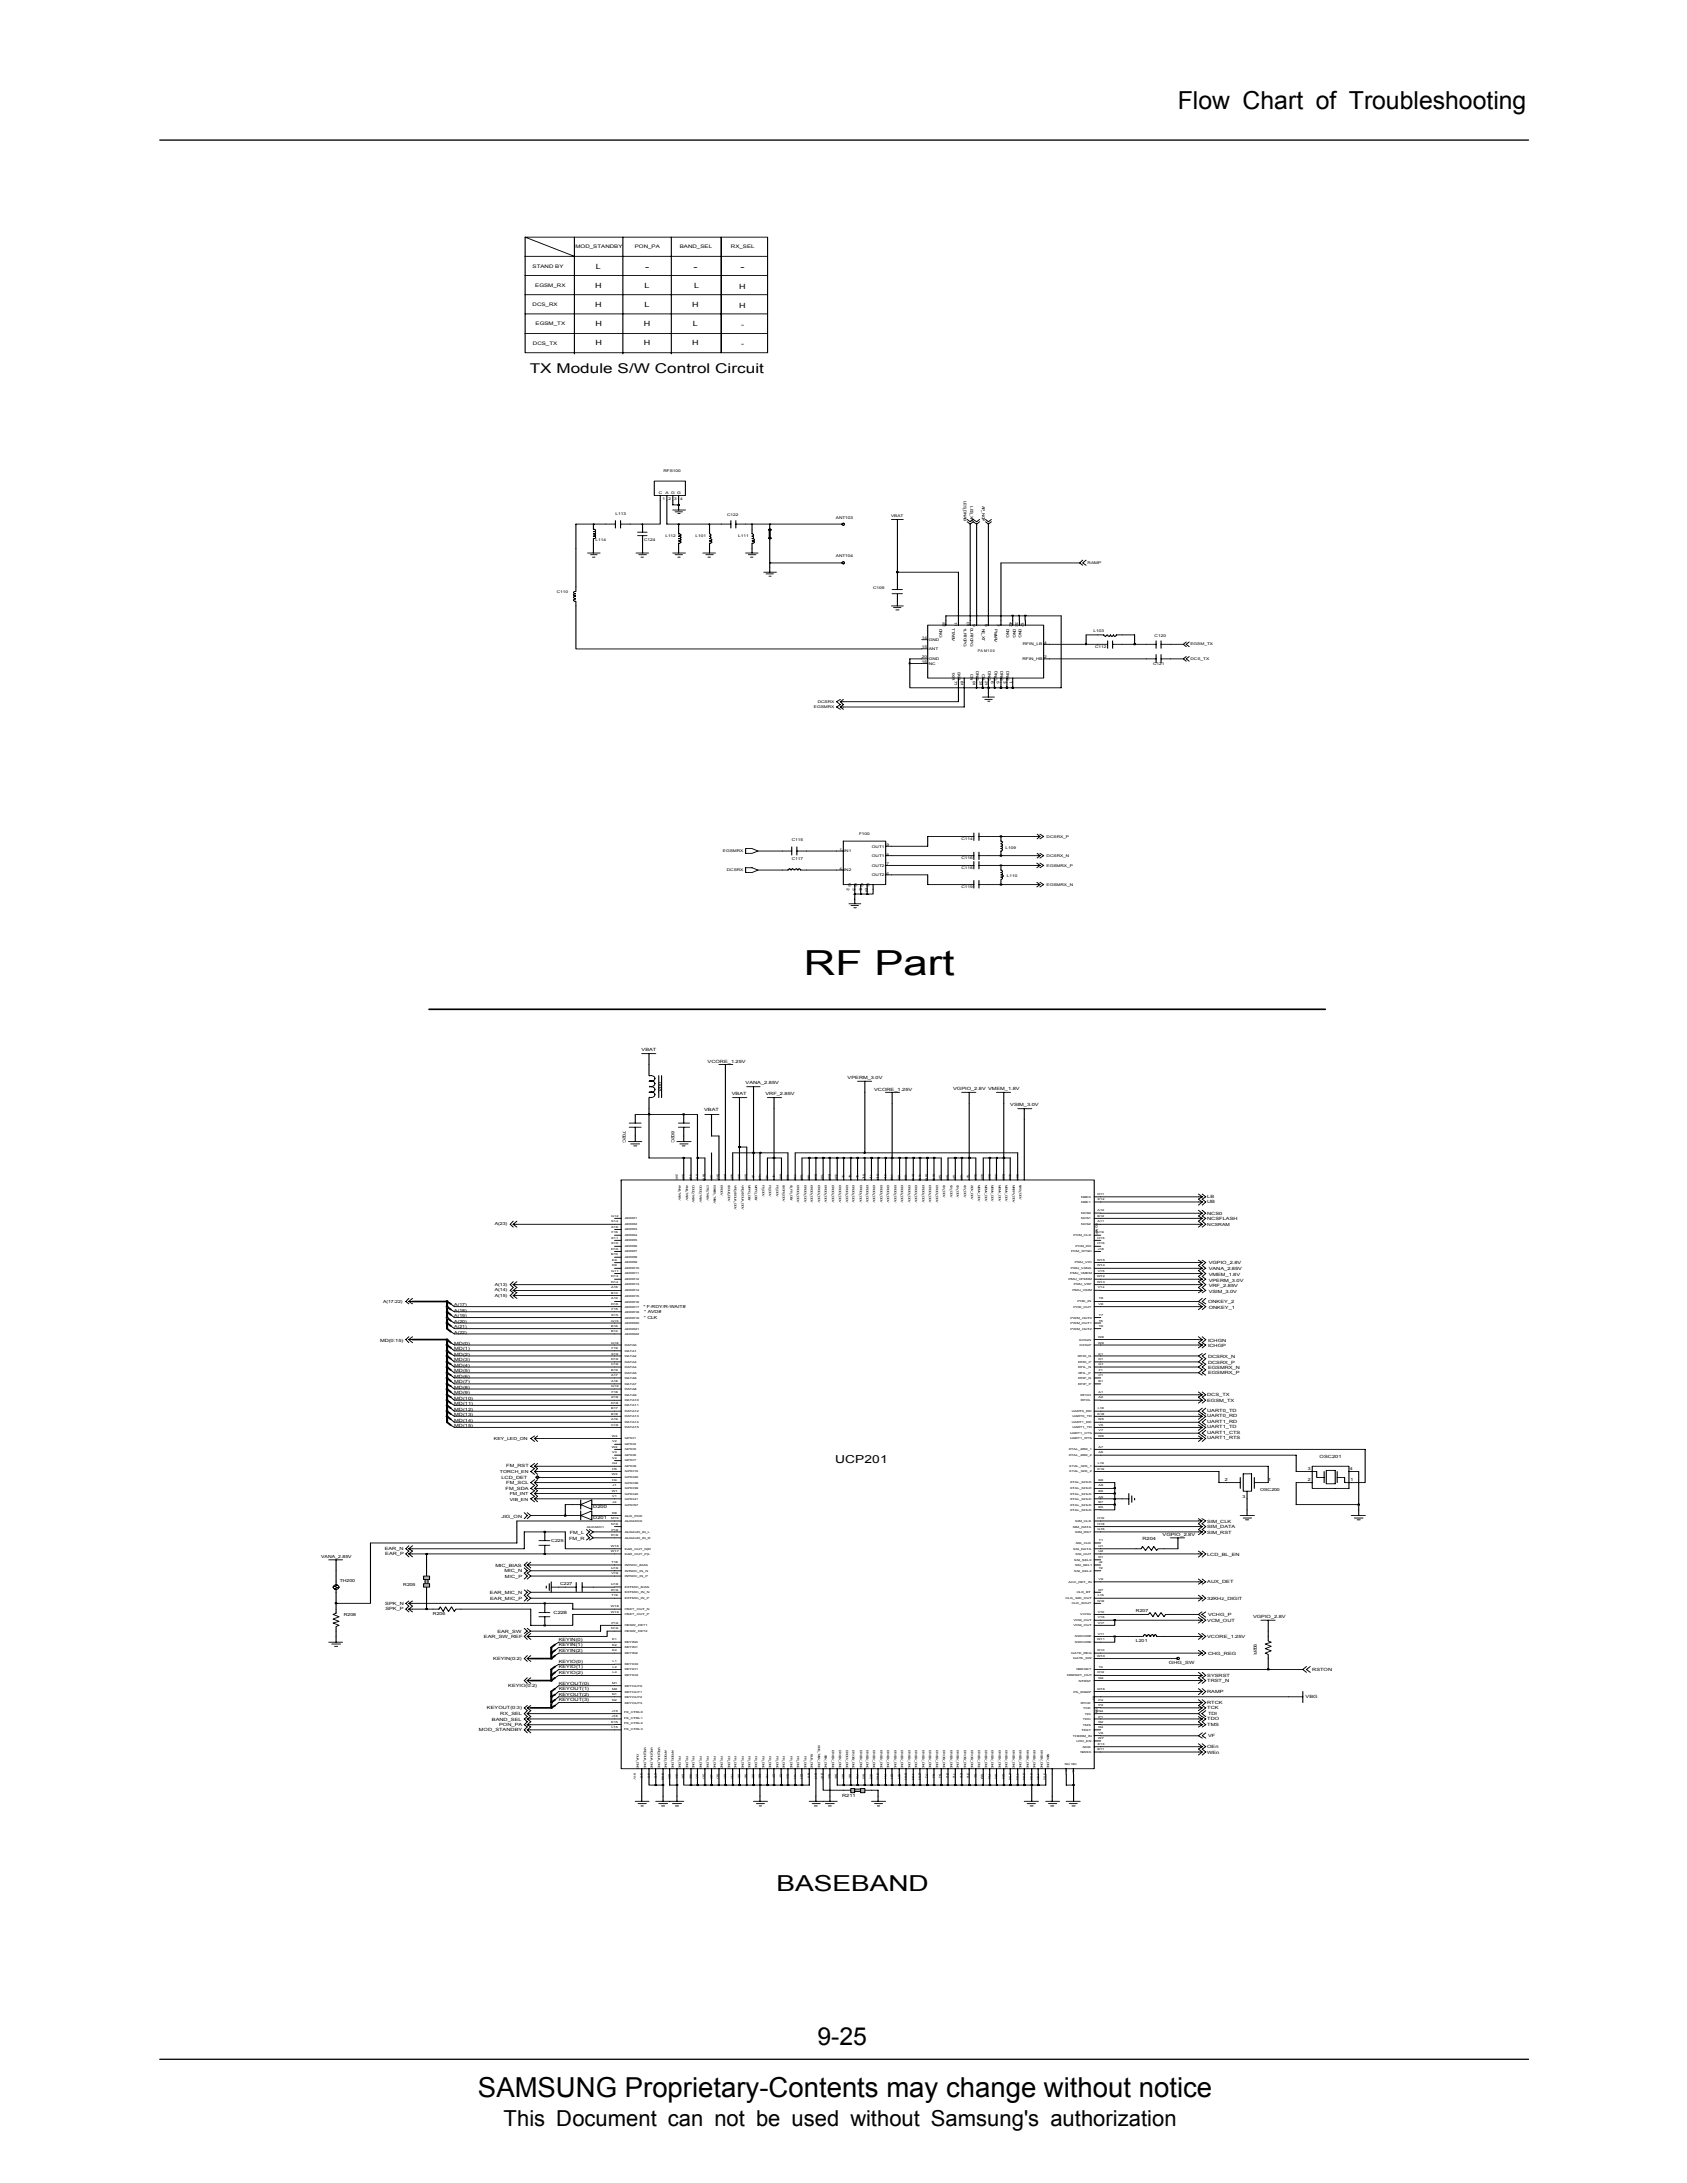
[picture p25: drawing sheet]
<svg xmlns="http://www.w3.org/2000/svg" width="216mm" height="279mm" viewBox="0 0 216 279" stroke-linecap="round" stroke-linejoin="round" font-family="sans-serif">
<defs><g id="words">
<text font-size="4.4" x="102.9" y="124.7">RF Part</text>
<text font-size="3.5" x="61.2" y="268.5">SAMSUNG Proprietary-Contents may change without notice</text>
<g font-size="3.2">
<text x="150.7" y="14">Flow Chart of Troubleshooting</text>
<text x="104.6" y="261.7">9-25</text>
</g>
<g font-size="2.8">
<text x="99.4" y="242">BASEBAND</text>
<text x="64.5" y="272.1">This Document can not be used without Samsung's authorization</text>
</g>
<text font-size="1.7" x="67.8" y="47.8">TX Module S/W Control Circuit</text>
<text font-size="1.4" x="106.9" y="187.3">UCP201</text>
<g font-size="1.2">
<text x="82.5" y="34.5">-</text>
<text x="88.8" y="34.5">-</text>
<text x="94.8" y="34.6">-</text>
</g>
<g font-size=".9">
<text x="76.3" y="34.4">L</text>
<text x="76.2" y="36.9">H</text>
<text x="76.2" y="39.3">H</text>
<text x="76.2" y="41.8">H</text>
<text x="82.4" y="41.8">H</text>
<text x="82.5" y="36.9">L</text>
<text x="82.5" y="39.3">L</text>
<text x="88.6" y="39.3">H</text>
<text x="88.7" y="41.8">L</text>
<text x="88.9" y="36.9">L</text>
<text x="94.6" y="36.9">H</text>
<text x="94.6" y="39.4">H</text>
<text x="94.8" y="41.8">-</text>
<text x="76.2" y="44.2">H</text>
<text x="82.4" y="44.2">H</text>
<text x="88.6" y="44.2">H</text>
<text x="94.8" y="44.3">-</text>
</g>
<g font-size=".6">
<text x="68.2" y="34.3">STAND BY</text>
<text x="73.6" y="31.7">MOD_STANDBY</text>
<text x="81.2" y="31.7">PON_PA</text>
<text x="87" y="31.7">BAND_SEL</text>
<text x="93.5" y="31.7">RX_SEL</text>
<text x="68.2" y="39.2">DCS_RX</text>
<text x="68.5" y="36.7">EGSM_RX</text>
<text x="68.5" y="41.7">EGSM_TX</text>
<text x="68.2" y="44.1">DCS_TX</text>
<text x="82.1" y="134.5">VBAT</text>
<text x="90.6" y="136.1">VCORE_1.25V</text>
<text x="84.3" y="138.5" transform="rotate(90 84.3 138.5)">002L</text>
<text x="90.1" y="142.2">VBAT</text>
<text x="93.7" y="140.2">VBAT</text>
<text x="95.4" y="138.7">VANA_2.85V</text>
<text x="98" y="140.2">VRF_2.85V</text>
<text x="108.5" y="138.2">VPERM_3.0V</text>
<text x="111.9" y="139.6">VCORE_1.25V</text>
<text x="122" y="139.5">VGPIO_2.8V VMEM_1.8V</text>
<text x="129.3" y="141.6">VSIM_3.0V</text>
<text x="154.5" y="154">UB</text>
<text x="154.5" y="153.4">LB</text>
<text x="154.5" y="155.5">NCS0</text>
<text x="154.5" y="156.1">NCSFLASH</text>
<text x="154.7" y="161.8">VGPIO_2.8V</text>
<text x="154.6" y="166.7">ONKEY_2</text>
<text x="154.7" y="164">VPERM_3.0V</text>
<text x="154.7" y="162.6">VANA_2.85V</text>
<text x="154.7" y="164.8">VRF_2.85V</text>
<text x="154.7" y="165.5">VSIM_3.0V</text>
<text x="154.7" y="163.4">VMEM_1.8V</text>
<text x="154.7" y="167.6">ONKEY_1</text>
<text x="48.6" y="171.7">MD(0:15)</text>
<text x="58.1" y="172.1">MD(0)</text>
<text x="58.1" y="172.8">MD(1)</text>
<text x="58.1" y="173.5">MD(2)</text>
<text x="154.6" y="173.8">DCSRX_N</text>
<text x="154.6" y="171.7">ICHGN</text>
<text x="154.6" y="172.4">ICHGP</text>
<text x="58.1" y="174.2">MD(3)</text>
<text x="58.1" y="175">MD(4)</text>
<text x="58.1" y="175.6">MD(5)</text>
<text x="58.1" y="176.4">MD(6)</text>
<text x="58.1" y="177.1">MD(7)</text>
<text x="58.1" y="177.7">MD(8)</text>
<text x="58.1" y="178.5">MD(9)</text>
<text x="58.1" y="179.1">MD(10)</text>
<text x="58.1" y="179.9">MD(11)</text>
<text x="154.5" y="178.7">DCS_TX</text>
<text x="154.5" y="179.4">EGSM_TX</text>
<text x="154.6" y="175.9">EGSMRX_P</text>
<text x="154.6" y="175.2">EGSMRX_N</text>
<text x="154.6" y="174.5">DCSRX_P</text>
<text x="58.1" y="180.5">MD(12)</text>
<text x="58.1" y="181.3">MD(13)</text>
<text x="58.1" y="181.9">MD(14)</text>
<text x="58.1" y="182.7">MD(15)</text>
<text x="154.5" y="182.8">UART1_TD</text>
<text x="154.5" y="182.2">UART1_RD</text>
<text x="154.5" y="183.6">UART1_CTS</text>
<text x="154.5" y="184.2">UART1_RTS</text>
<text x="154.5" y="180.8">UART0_TD</text>
<text x="154.5" y="181.4">UART0_RD</text>
<text x="64.2" y="189.3">LCD_DET</text>
<text x="64.7" y="190.6">FM_SDA</text>
<text x="64.8" y="190">FM_SCL</text>
<text x="64.8" y="187.8">FM_RST</text>
<text x="168.9" y="186.6">OSC201</text>
<text x="64.2" y="194.2">JIG_ON</text>
<text x="72.8" y="197">FM_R</text>
<text x="72.9" y="196.3">FM_L</text>
<text x="75.9" y="193">D200</text>
<text x="75.9" y="194.4">D201</text>
<text x="146.2" y="197.1">R204</text>
<text x="148.8" y="196.6">VGPIO_2.8V</text>
<text x="154.5" y="195.6">SIM_DATA</text>
<text x="154.5" y="194.9">SIM_CLK</text>
<text x="154.5" y="196.3">SIM_RST</text>
<text x="49.2" y="198.4">EAR_N</text>
<text x="49.3" y="199">EAR_P</text>
<text x="63.4" y="200.5">MIC_BIAS</text>
<text x="64.6" y="201.2">MIC_N</text>
<text x="64.6" y="202">MIC_P</text>
<text x="154.5" y="199.1">LCD_BL_EN</text>
<text x="154.5" y="202.6">AUX_DET</text>
<text x="49.3" y="205.5">SPK_N</text>
<text x="49.3" y="206.1">SPK_P</text>
<text x="61.9" y="209.7">EAR_SW_REF</text>
<text x="62.7" y="204">EAR_MIC_N</text>
<text x="62.7" y="204.8">EAR_MIC_P</text>
<text x="63.6" y="209">EAR_SW</text>
<text x="70.8" y="206.6">C228</text>
<text x="71.5" y="210">KEYIN(0)</text>
<text x="154.5" y="207.6">VCM_OUT</text>
<text x="154.5" y="209.7">VCORE_1.25V</text>
<text x="154.5" y="204.8">32KHz_DIGIT</text>
<text x="154.6" y="206.9">VCHG_P</text>
<text x="160.4" y="207.1">VGPIO_2.8V</text>
<text x="63.1" y="212.4">KEYIN(0:2)</text>
<text x="65" y="215.9">KEYIO(0:2)</text>
<text x="71.5" y="215.6">KEYOUT(0)</text>
<text x="71.5" y="211.4">KEYIN(2)</text>
<text x="71.5" y="210.6">KEYIN(1)</text>
<text x="71.5" y="214.2">KEYIO(2)</text>
<text x="71.5" y="213.5">KEYIO(1)</text>
<text x="71.5" y="212.8">KEYIO(0)</text>
<text x="149.6" y="213">GHG_SW</text>
<text x="154.5" y="214.6">SYSRST</text>
<text x="154.5" y="215.3">TRST_N</text>
<text x="154.6" y="211.8">CHG_REG</text>
<text x="167.9" y="213.9">RSTON</text>
<text x="61.3" y="221.6">MOD_STANDBY</text>
<text x="62.3" y="218.8">KEYOUT(0:3)</text>
<text x="63" y="220.2">BAND_SEL</text>
<text x="63.9" y="221">PON_PA</text>
<text x="64" y="219.6">RX_SEL</text>
<text x="71.5" y="217.7">KEYOUT(3)</text>
<text x="71.5" y="217.1">KEYOUT(2)</text>
<text x="71.5" y="216.3">KEYOUT(1)</text>
<text x="154.5" y="218.1">RTCK</text>
<text x="154.5" y="220.9">TMS</text>
<text x="154.5" y="218.8">TCK</text>
<text x="154.5" y="220.2">TDO</text>
<text x="154.5" y="216.7">RAMP</text>
<text x="154.6" y="219.6">TDI</text>
<text x="167.1" y="217.4">VBG</text>
<text x="154.5" y="223.7">OEn</text>
<text x="154.5" y="224.5">WEn</text>
<text x="154.6" y="222.4">VF</text>
<text x="107.8" y="230">R211</text>
</g>
<g font-size=".5">
<text x="78.8" y="65.9">L113</text>
<text x="84.3" y="63.3">C</text>
<text x="84.8" y="64">1</text>
<text x="84.9" y="60.5">RFS100</text>
<text x="85.2" y="63.3">A</text>
<text x="85.5" y="64">2</text>
<text x="85.9" y="63.3">G G</text>
<text x="86.3" y="64">3</text>
<text x="87" y="64">4</text>
<text x="123.4" y="64.1" transform="rotate(90 123.4 64.1)">LES_DNAB</text>
<text x="124.2" y="64.8" transform="rotate(90 124.2 64.8)">LES_XR</text>
<text x="125.7" y="64.8" transform="rotate(90 125.7 64.8)">AP_NOP</text>
<text x="76.2" y="69.2">L114</text>
<text x="82.4" y="69.2">C124</text>
<text x="85.2" y="68.8">L112</text>
<text x="89" y="68.8">L101</text>
<text x="93" y="66.1">C122</text>
<text x="94.5" y="68.8">L111</text>
<text x="107" y="71.4">ANT104</text>
<text x="107" y="66.4">ANT103</text>
<text x="114" y="66.2">VBAT</text>
<text x="71.2" y="75.9">C110</text>
<text x="111.7" y="75.4">C109</text>
<text x="139.2" y="72.2">RAMP</text>
<text x="118" y="83">15</text>
<text x="118" y="81.7">14</text>
<text x="118.9" y="83.2">ANT</text>
<text x="118.9" y="82">GND</text>
<text x="120.2" y="80.5" transform="rotate(90 120.2 80.5)">DNG</text>
<text x="120.6" y="79.6" transform="rotate(90 120.6 79.6)">22</text>
<text x="121.9" y="80.4" transform="rotate(90 121.9 80.4)">TTABV</text>
<text x="122.2" y="79.6" transform="rotate(90 122.2 79.6)">11</text>
<text x="123.4" y="80.4" transform="rotate(90 123.4 80.4)">1LRTCPG</text>
<text x="123.7" y="79.6" transform="rotate(90 123.7 79.6)">01</text>
<text x="124.2" y="80.4" transform="rotate(90 124.2 80.4)">0LRTCPG</text>
<text x="124.5" y="79.9" transform="rotate(90 124.5 79.9)">9</text>
<text x="125.1" y="83.5">PA M100</text>
<text x="125.7" y="80.5" transform="rotate(90 125.7 80.5)">NE_XT</text>
<text x="126.1" y="79.9" transform="rotate(90 126.1 79.9)">8</text>
<text x="127.3" y="80.5" transform="rotate(90 127.3 80.5)">PMARV</text>
<text x="127.6" y="79.9" transform="rotate(90 127.6 79.9)">7</text>
<text x="128.8" y="80.5" transform="rotate(90 128.8 80.5)">DNG</text>
<text x="129.2" y="79.6" transform="rotate(90 129.2 79.6)">42</text>
<text x="129.6" y="80.5" transform="rotate(90 129.6 80.5)">DNG</text>
<text x="129.9" y="79.6" transform="rotate(90 129.9 79.6)">32</text>
<text x="130.4" y="80.5" transform="rotate(90 130.4 80.5)">DNG</text>
<text x="130.7" y="79.6" transform="rotate(90 130.7 79.6)">12</text>
<text x="130.9" y="82.6">RFIN_LB</text>
<text x="133.6" y="82.4">4</text>
<text x="140" y="80.9">L103</text>
<text x="140.1" y="82.9">C112</text>
<text x="147.8" y="81.6">C120</text>
<text x="152.4" y="82.6">EGSM_TX</text>
<text x="104.6" y="90">DCSRX</text>
<text x="118" y="84.2">20</text>
<text x="118" y="84.8">16</text>
<text x="118.9" y="85.1">NC</text>
<text x="118.9" y="84.5">GND</text>
<text x="121.9" y="86" transform="rotate(90 121.9 86)">1XR</text>
<text x="122.2" y="87.2" transform="rotate(90 122.2 87.2)">71</text>
<text x="122.6" y="86" transform="rotate(90 122.6 86)">0XR</text>
<text x="123" y="87.2" transform="rotate(90 123 87.2)">81</text>
<text x="124.2" y="86.3" transform="rotate(90 124.2 86.3)">CN</text>
<text x="124.5" y="87.2" transform="rotate(90 124.5 87.2)">91</text>
<text x="124.9" y="85.9" transform="rotate(90 124.9 85.9)">DNG</text>
<text x="125.3" y="87.2" transform="rotate(90 125.3 87.2)">31</text>
<text x="125.7" y="86.3" transform="rotate(90 125.7 86.3)">CN</text>
<text x="126.1" y="87.2" transform="rotate(90 126.1 87.2)">21</text>
<text x="126.4" y="85.9" transform="rotate(90 126.4 85.9)">DNG</text>
<text x="126.9" y="87.2" transform="rotate(90 126.9 87.2)">6</text>
<text x="127.3" y="85.9" transform="rotate(90 127.3 85.9)">DNG</text>
<text x="127.6" y="87.2" transform="rotate(90 127.6 87.2)">5</text>
<text x="128.1" y="85.9" transform="rotate(90 128.1 85.9)">DNG</text>
<text x="128.4" y="87.2" transform="rotate(90 128.4 87.2)">3</text>
<text x="128.8" y="85.9" transform="rotate(90 128.8 85.9)">DNG</text>
<text x="129.2" y="87.2" transform="rotate(90 129.2 87.2)">1</text>
<text x="130.9" y="84.5">RFIN_HB</text>
<text x="133.6" y="84.2">2</text>
<text x="147.6" y="85.1">C121</text>
<text x="152.4" y="84.5">DCS_TX</text>
<text x="104.2" y="90.6">EGSMRX</text>
<text x="101.3" y="107.7">C115</text>
<text x="109.9" y="106.9">F100</text>
<text x="123" y="107.5">C114</text>
<text x="133.9" y="107.2">DCSRX_P</text>
<text x="92.5" y="109.1">EGSMRX</text>
<text x="93" y="111.5">DCSRX</text>
<text x="101.3" y="110.1">C117</text>
<text x="107.4" y="108.9">1</text>
<text x="107.4" y="111.4">4</text>
<text x="108" y="109.1">IN1</text>
<text x="108" y="111.5">IN2</text>
<text x="108.4" y="113.6" transform="rotate(90 108.4 113.6)">2</text>
<text x="108.6" y="113.1" transform="rotate(90 108.6 113.1)">G</text>
<text x="109.1" y="113.6" transform="rotate(90 109.1 113.6)">3</text>
<text x="109.3" y="113.1" transform="rotate(90 109.3 113.1)">G</text>
<text x="110" y="113.6" transform="rotate(90 110 113.6)">5</text>
<text x="110.2" y="113.1" transform="rotate(90 110.2 113.1)">G</text>
<text x="110.7" y="113.6" transform="rotate(90 110.7 113.6)">01</text>
<text x="110.9" y="113.1" transform="rotate(90 110.9 113.1)">G</text>
<text x="111.6" y="109.7">OUT1</text>
<text x="111.6" y="108.5">OUT1</text>
<text x="111.6" y="112.1">OUT2</text>
<text x="111.6" y="110.9">OUT2</text>
<text x="113.4" y="109.5">8</text>
<text x="113.4" y="108.3">9</text>
<text x="113.4" y="112">6</text>
<text x="113.4" y="110.8">7</text>
<text x="123" y="110">C116</text>
<text x="123" y="113.7">C119</text>
<text x="123" y="111.2">C118</text>
<text x="128.7" y="108.6">L109</text>
<text x="128.9" y="112.3">L110</text>
<text x="133.9" y="109.7">DCSRX_N</text>
<text x="133.9" y="110.9">EGSMRX_P</text>
<text x="133.9" y="113.4">EGSMRX_N</text>
<text x="79.7" y="144.8" transform="rotate(90 79.7 144.8)">702C</text>
<text x="86" y="144.8" transform="rotate(90 86 144.8)">802C</text>
<text x="63.3" y="156.8">A(23)</text>
<text x="154.5" y="156.9">NCSRAM</text>
<text x="49" y="166.7">A(17:22)</text>
<text x="58.1" y="167.9">A(18)</text>
<text x="58.1" y="167.2">A(17)</text>
<text x="63.3" y="164.6">A(13)</text>
<text x="63.3" y="165.3">A(14)</text>
<text x="63.3" y="166">A(15)</text>
<text x="82.3" y="167.4">* F-RDY/R-WAIT#</text>
<text x="58.1" y="168.6">A(19)</text>
<text x="58.1" y="169.3">A(20)</text>
<text x="58.1" y="170">A(21)</text>
<text x="58.1" y="170.7">A(22)</text>
<text x="82.4" y="168.8">* CLK</text>
<text x="82.4" y="168.1">* AVD#</text>
<text x="63.2" y="184.3">KEY_LED_ON</text>
<text x="64" y="188.6">TORCH_EN</text>
<text x="65.2" y="191.3">FM_INT</text>
<text x="156.8" y="189.6">2</text>
<text x="159" y="191.8">3</text>
<text x="161.3" y="190.8">OSC200</text>
<text x="162.3" y="189.6">1</text>
<text x="167.4" y="188.2">3</text>
<text x="167.4" y="189.6">2</text>
<text x="172.8" y="188.2">4</text>
<text x="172.8" y="189.6">1</text>
<text x="65.2" y="192.1">VIB_EN</text>
<text x="70.5" y="197.3">C225</text>
<text x="41.1" y="199.4">VANA_2.85V</text>
<text x="43.5" y="202.5">TH200</text>
<text x="51.6" y="203">R205</text>
<text x="71.7" y="202.9">C227</text>
<text x="44" y="206.9">R208</text>
<text x="55.4" y="206.7">R206</text>
<text x="145.4" y="206.3">R207</text>
<text x="145.4" y="210.2">L201</text>
<text x="160.5" y="210.4" transform="rotate(90 160.5 210.4)">902R</text>
</g>
<g font-size=".3">
<text x="78.2" y="155.8">G12</text>
<text x="86.5" y="150.2" transform="rotate(90 86.5 150.2)">21R</text>
<text x="86.9" y="151.7" transform="rotate(90 86.9 151.7)">ANA_TABV</text>
<text x="87.3" y="150.2" transform="rotate(90 87.3 150.2)">31R</text>
<text x="87.8" y="151.7" transform="rotate(90 87.8 151.7)">ANA_TABV</text>
<text x="88.3" y="150.3" transform="rotate(90 88.3 150.3)">11T</text>
<text x="88.6" y="152.6" transform="rotate(90 88.6 152.6)">_</text>
<text x="88.6" y="151.7" transform="rotate(90 88.6 151.7)">CDCDTABV</text>
<text x="89.1" y="150.3" transform="rotate(90 89.1 150.3)">21T</text>
<text x="89.6" y="152.6" transform="rotate(90 89.6 152.6)">_</text>
<text x="89.6" y="151.7" transform="rotate(90 89.6 151.7)">CDCDTABV</text>
<text x="90" y="150.2" transform="rotate(90 90 150.2)">81M</text>
<text x="90.4" y="151.7" transform="rotate(90 90.4 151.7)">CTR_TABV</text>
<text x="90.9" y="150.3" transform="rotate(90 90.9 150.3)">9R</text>
<text x="91.4" y="151.7" transform="rotate(90 91.4 151.7)">ESNES_TABV</text>
<text x="91.8" y="150.2" transform="rotate(90 91.8 150.2)">21V</text>
<text x="92.2" y="151.7" transform="rotate(90 92.2 151.7)">EROCV</text>
<text x="92.7" y="150.2" transform="rotate(90 92.7 150.2)">61R</text>
<text x="93.2" y="151.7" transform="rotate(90 93.2 151.7)">ODUA_DDV</text>
<text x="93.2" y="151.8" transform="rotate(90 93.2 151.8)">I</text>
<text x="93.6" y="150.2" transform="rotate(90 93.6 150.2)">41R</text>
<text x="94" y="152.3" transform="rotate(90 94 152.3)">_ODUA_DDV</text>
<text x="94" y="151.7" transform="rotate(90 94 151.7)">VRD I</text>
<text x="94.5" y="150.2" transform="rotate(90 94.5 150.2)">51R</text>
<text x="94.9" y="152.3" transform="rotate(90 94.9 152.3)">_ODUA_DDV</text>
<text x="94.9" y="151.7" transform="rotate(90 94.9 151.7)">VRD I</text>
<text x="95.3" y="150.2" transform="rotate(90 95.3 150.2)">51N</text>
<text x="95.8" y="152.6" transform="rotate(90 95.8 152.6)">_DDV</text>
<text x="95.8" y="151.9" transform="rotate(90 95.8 151.9)">P</text>
<text x="95.8" y="151.7" transform="rotate(90 95.8 151.7)">M PG</text>
<text x="96.3" y="150.3" transform="rotate(90 96.3 150.3)">9T</text>
<text x="96.6" y="152.6" transform="rotate(90 96.6 152.6)">_DDV</text>
<text x="96.6" y="151.9" transform="rotate(90 96.6 151.9)">P</text>
<text x="96.6" y="151.7" transform="rotate(90 96.6 151.7)">M PG</text>
<text x="97.1" y="150.3" transform="rotate(90 97.1 150.3)">4A</text>
<text x="97.6" y="151.6" transform="rotate(90 97.6 151.6)">FR_DDV</text>
<text x="98.1" y="150.3" transform="rotate(90 98.1 150.3)">4B</text>
<text x="98.4" y="151.6" transform="rotate(90 98.4 151.6)">FR_DDV</text>
<text x="98.9" y="150.3" transform="rotate(90 98.9 150.3)">4F</text>
<text x="99.4" y="151.6" transform="rotate(90 99.4 151.6)">FR_DDV</text>
<text x="99.8" y="150.2" transform="rotate(90 99.8 150.2)">61K</text>
<text x="100.2" y="151.7" transform="rotate(90 100.2 151.7)">GDFR</text>
<text x="100.2" y="152.7" transform="rotate(90 100.2 152.7)">_DDV</text>
<text x="100.2" y="151.8" transform="rotate(90 100.2 151.8)">I</text>
<text x="100.7" y="150.3" transform="rotate(90 100.7 150.3)">5G</text>
<text x="101.2" y="151.7" transform="rotate(90 101.2 151.7)">O</text>
<text x="101.2" y="152.6" transform="rotate(90 101.2 152.6)">_DDV</text>
<text x="101.2" y="151.8" transform="rotate(90 101.2 151.8)">I_FR</text>
<text x="101.6" y="150.3" transform="rotate(90 101.6 150.3)">7K</text>
<text x="102" y="151.7" transform="rotate(90 102 151.7)">EROCV_DDV</text>
<text x="102.5" y="150.3" transform="rotate(90 102.5 150.3)">8K</text>
<text x="103" y="151.7" transform="rotate(90 103 151.7)">EROCV_DDV</text>
<text x="103.4" y="150.3" transform="rotate(90 103.4 150.3)">9K</text>
<text x="103.8" y="151.7" transform="rotate(90 103.8 151.7)">EROCV_DDV</text>
<text x="104.3" y="150.2" transform="rotate(90 104.3 150.2)">01K</text>
<text x="104.7" y="151.7" transform="rotate(90 104.7 151.7)">EROCV_DDV</text>
<text x="105.1" y="150.2" transform="rotate(90 105.1 150.2)">11K</text>
<text x="105.6" y="151.7" transform="rotate(90 105.6 151.7)">EROCV_DDV</text>
<text x="106" y="150.2" transform="rotate(90 106 150.2)">21K</text>
<text x="106.5" y="151.7" transform="rotate(90 106.5 151.7)">EROCV_DDV</text>
<text x="106.9" y="150.2" transform="rotate(90 106.9 150.2)">31K</text>
<text x="107.4" y="151.7" transform="rotate(90 107.4 151.7)">EROCV_DDV</text>
<text x="107.8" y="150.3" transform="rotate(90 107.8 150.3)">7L</text>
<text x="108.3" y="151.7" transform="rotate(90 108.3 151.7)">EROCV_DDV</text>
<text x="108.7" y="150.3" transform="rotate(90 108.7 150.3)">8L</text>
<text x="109.1" y="151.7" transform="rotate(90 109.1 151.7)">EROCV_DDV</text>
<text x="109.6" y="150.3" transform="rotate(90 109.6 150.3)">9L</text>
<text x="110.1" y="151.7" transform="rotate(90 110.1 151.7)">EROCV_DDV</text>
<text x="110.4" y="150.3" transform="rotate(90 110.4 150.3)">01L</text>
<text x="110.9" y="151.7" transform="rotate(90 110.9 151.7)">EROCV_DDV</text>
<text x="111.4" y="150.3" transform="rotate(90 111.4 150.3)">11L</text>
<text x="111.8" y="151.7" transform="rotate(90 111.8 151.7)">EROCV_DDV</text>
<text x="112.2" y="150.3" transform="rotate(90 112.2 150.3)">21L</text>
<text x="112.7" y="151.7" transform="rotate(90 112.7 151.7)">EROCV_DDV</text>
<text x="113.2" y="150.3" transform="rotate(90 113.2 150.3)">31L</text>
<text x="113.6" y="151.7" transform="rotate(90 113.6 151.7)">EROCV_DDV</text>
<text x="114" y="150.3" transform="rotate(90 114 150.3)">7M</text>
<text x="114.5" y="151.7" transform="rotate(90 114.5 151.7)">EROCV_DDV</text>
<text x="114.9" y="150.3" transform="rotate(90 114.9 150.3)">8M</text>
<text x="115.3" y="151.7" transform="rotate(90 115.3 151.7)">EROCV_DDV</text>
<text x="115.8" y="150.3" transform="rotate(90 115.8 150.3)">9M</text>
<text x="116.3" y="151.7" transform="rotate(90 116.3 151.7)">EROCV_DDV</text>
<text x="116.7" y="150.2" transform="rotate(90 116.7 150.2)">01M</text>
<text x="117.1" y="151.7" transform="rotate(90 117.1 151.7)">EROCV_DDV</text>
<text x="117.6" y="150.2" transform="rotate(90 117.6 150.2)">11M</text>
<text x="118.1" y="151.7" transform="rotate(90 118.1 151.7)">EROCV_DDV</text>
<text x="118.4" y="150.2" transform="rotate(90 118.4 150.2)">21M</text>
<text x="118.9" y="151.7" transform="rotate(90 118.9 151.7)">EROCV_DDV</text>
<text x="119.4" y="150.2" transform="rotate(90 119.4 150.2)">31M</text>
<text x="119.8" y="151.7" transform="rotate(90 119.8 151.7)">EROCV_DDV</text>
<text x="120.2" y="150.3" transform="rotate(90 120.2 150.3)">5K</text>
<text x="120.7" y="151.7" transform="rotate(90 120.7 151.7)">OV_DDV</text>
<text x="120.7" y="151.8" transform="rotate(90 120.7 151.8)">I</text>
<text x="121.1" y="150.3" transform="rotate(90 121.1 150.3)">5N</text>
<text x="121.6" y="151.7" transform="rotate(90 121.6 151.7)">OV_DDV</text>
<text x="121.6" y="151.8" transform="rotate(90 121.6 151.8)">I</text>
<text x="122" y="150.3" transform="rotate(90 122 150.3)">5P</text>
<text x="122.5" y="151.7" transform="rotate(90 122.5 151.7)">OV_DDV</text>
<text x="122.5" y="151.8" transform="rotate(90 122.5 151.8)">I</text>
<text x="122.9" y="150.3" transform="rotate(90 122.9 150.3)">5R</text>
<text x="123.4" y="151.7" transform="rotate(90 123.4 151.7)">OV_DDV</text>
<text x="123.4" y="151.8" transform="rotate(90 123.4 151.8)">I</text>
<text x="123.8" y="150.4" transform="rotate(90 123.8 150.4)">5J</text>
<text x="124.3" y="152" transform="rotate(90 124.3 152)">I</text>
<text x="124.3" y="151.6" transform="rotate(90 124.3 151.6)">2OV_DDV</text>
<text x="124.7" y="150.2" transform="rotate(90 124.7 150.2)">31A</text>
<text x="125.2" y="151.9" transform="rotate(90 125.2 151.9)">EM_DDV</text>
<text x="125.2" y="151.7" transform="rotate(90 125.2 151.7)">M</text>
<text x="125.2" y="152.5" transform="rotate(90 125.2 152.5)">V</text>
<text x="125.6" y="150.2" transform="rotate(90 125.6 150.2)">41A</text>
<text x="126.1" y="151.9" transform="rotate(90 126.1 151.9)">EM_DDV</text>
<text x="126.1" y="151.7" transform="rotate(90 126.1 151.7)">M</text>
<text x="126.1" y="152.5" transform="rotate(90 126.1 152.5)">V</text>
<text x="126.5" y="150.2" transform="rotate(90 126.5 150.2)">51A</text>
<text x="126.9" y="151.9" transform="rotate(90 126.9 151.9)">EM_DDV</text>
<text x="126.9" y="151.7" transform="rotate(90 126.9 151.7)">M</text>
<text x="126.9" y="152.5" transform="rotate(90 126.9 152.5)">V</text>
<text x="127.4" y="150.2" transform="rotate(90 127.4 150.2)">51B</text>
<text x="127.8" y="151.9" transform="rotate(90 127.8 151.9)">EM_DDV</text>
<text x="127.8" y="151.7" transform="rotate(90 127.8 151.7)">M</text>
<text x="127.8" y="152.5" transform="rotate(90 127.8 152.5)">V</text>
<text x="128.3" y="150.2" transform="rotate(90 128.3 150.2)">51D</text>
<text x="128.7" y="151.9" transform="rotate(90 128.7 151.9)">EM_DDV</text>
<text x="128.7" y="151.7" transform="rotate(90 128.7 151.7)">M</text>
<text x="128.7" y="152.5" transform="rotate(90 128.7 152.5)">V</text>
<text x="129.1" y="150.2" transform="rotate(90 129.1 150.2)">31V</text>
<text x="129.6" y="151.7" transform="rotate(90 129.6 151.7)">MREPV_DDV</text>
<text x="130.1" y="150.2" transform="rotate(90 130.1 150.2)">31H</text>
<text x="130.5" y="151.7" transform="rotate(90 130.5 151.7)">MSV_DDV</text>
<text x="130.5" y="151.8" transform="rotate(90 130.5 151.8)">I</text>
<text x="138.4" y="153.3">NBE0</text>
<text x="138.4" y="154">NBE1</text>
<text x="138.4" y="155.4">NCS0</text>
<text x="140.5" y="152.9">D11</text>
<text x="140.5" y="155.8">B12</text>
<text x="140.5" y="155">A12</text>
<text x="140.5" y="153.6">E12</text>
<text x="78.2" y="160">D10</text>
<text x="78.2" y="160.7">B10</text>
<text x="78.3" y="157.8">F16</text>
<text x="78.3" y="159.3">E10</text>
<text x="78.3" y="158.6">E11</text>
<text x="78.3" y="156.4">E14</text>
<text x="78.3" y="157.2">E16</text>
<text x="78.4" y="161.4">E9</text>
<text x="79.9" y="156.1">ADDR1</text>
<text x="79.9" y="160.3">ADDR7</text>
<text x="79.9" y="158.2">ADDR4</text>
<text x="79.9" y="161.7">ADDR9</text>
<text x="79.9" y="161">ADDR8</text>
<text x="79.9" y="159.6">ADDR6</text>
<text x="79.9" y="158.9">ADDR5</text>
<text x="79.9" y="156.8">ADDR2</text>
<text x="79.9" y="157.5">ADDR3</text>
<text x="137.1" y="160.3">PCM_SYNC</text>
<text x="137.4" y="158.2">PCM_CLK</text>
<text x="137.6" y="161.7">PMU_VIO</text>
<text x="137.6" y="159.6">PCM_DO</text>
<text x="138.4" y="156.8">NCS2</text>
<text x="138.4" y="156.1">NCS1</text>
<text x="140.2" y="157" transform="rotate(90 140.2 157)">_M P</text>
<text x="140.2" y="156.5" transform="rotate(90 140.2 156.5)">I D</text>
<text x="140.2" y="157.5" transform="rotate(90 140.2 157.5)">C</text>
<text x="140.4" y="161.4">W15</text>
<text x="140.5" y="156.4">A11</text>
<text x="140.5" y="158.6">H15</text>
<text x="140.5" y="159.3">H16</text>
<text x="140.5" y="160">J18</text>
<text x="140.5" y="157.8">J19</text>
<text x="78.2" y="162.8">G11</text>
<text x="78.2" y="167">D16</text>
<text x="78.2" y="164.9">A16</text>
<text x="78.2" y="163.5">D13</text>
<text x="78.2" y="164.2">D14</text>
<text x="78.2" y="166.3">A10</text>
<text x="78.2" y="165.6">B13</text>
<text x="78.3" y="167.7">F15</text>
<text x="78.4" y="162.1">D9</text>
<text x="79.9" y="163.1">ADDR11</text>
<text x="79.9" y="162.5">ADDR10</text>
<text x="79.9" y="167.4">ADDR17</text>
<text x="79.9" y="165.3">ADDR14</text>
<text x="79.9" y="163.9">ADDR12</text>
<text x="79.9" y="164.5">ADDR13</text>
<text x="79.9" y="166.7">ADDR16</text>
<text x="79.9" y="165.9">ADDR15</text>
<text x="136.7" y="163.8">PMU_VPERM</text>
<text x="137" y="163.1">PMU_VMEM</text>
<text x="137.1" y="162.5">PMU_VANA</text>
<text x="137.2" y="165.3">PMU_VSIM</text>
<text x="137.4" y="167.4">POK_OUT</text>
<text x="137.4" y="164.5">PMU_VRF</text>
<text x="137.9" y="166.7">POK_IN</text>
<text x="140.4" y="162.1">W14</text>
<text x="140.4" y="163.5">W12</text>
<text x="140.4" y="164.2">W13</text>
<text x="140.5" y="164.9">V14</text>
<text x="140.5" y="162.8">V15</text>
<text x="140.6" y="167">V8</text>
<text x="140.6" y="166.3">T8</text>
<text x="78.2" y="169.1">G15</text>
<text x="78.2" y="169.8">B16</text>
<text x="78.2" y="170.5">B14</text>
<text x="78.2" y="172">G18</text>
<text x="78.3" y="173.4">E19</text>
<text x="78.3" y="172.6">F19</text>
<text x="78.3" y="168.4">E15</text>
<text x="79.9" y="169.4">ADDR20</text>
<text x="79.9" y="173.7">DATA2</text>
<text x="79.9" y="170.2">ADDR21</text>
<text x="79.9" y="168">ADDR18</text>
<text x="79.9" y="173">DATA1</text>
<text x="79.9" y="170.8">ADDR22</text>
<text x="79.9" y="172.3">DATA0</text>
<text x="79.9" y="168.8">ADDR19</text>
<text x="137" y="169.4">PWM_OUT1</text>
<text x="137" y="170.2">PWM_OUT2</text>
<text x="137" y="168.8">PWM_OUT0</text>
<text x="137.9" y="173.7">RFID_N</text>
<text x="138.1" y="171.6">ICHGN</text>
<text x="138.2" y="172.3">ICHGP</text>
<text x="140.5" y="171.2">W8</text>
<text x="140.5" y="172">W9</text>
<text x="140.6" y="173.4">E1</text>
<text x="140.6" y="169.1">T5</text>
<text x="140.6" y="169.8">T6</text>
<text x="140.6" y="168.4">T7</text>
<text x="78.2" y="179.7">D18</text>
<text x="78.2" y="176.1">A17</text>
<text x="78.2" y="176.9">A18</text>
<text x="78.2" y="174.7">C19</text>
<text x="78.2" y="175.5">B19</text>
<text x="78.2" y="174.1">D19</text>
<text x="78.2" y="177.5">G19</text>
<text x="78.3" y="178.9">E18</text>
<text x="78.3" y="178.3">F18</text>
<text x="79.9" y="179.3">DATA10</text>
<text x="79.9" y="176.5">DATA6</text>
<text x="79.9" y="177.2">DATA7</text>
<text x="79.9" y="178.6">DATA9</text>
<text x="79.9" y="175.1">DATA4</text>
<text x="79.9" y="175.8">DATA5</text>
<text x="79.9" y="177.9">DATA8</text>
<text x="79.9" y="174.4">DATA3</text>
<text x="138" y="176.5">RFIP_N</text>
<text x="138" y="174.4">RFID_P</text>
<text x="138" y="177.2">RFIP_P</text>
<text x="138" y="175.1">RFIL_N</text>
<text x="138" y="175.8">RFIL_P</text>
<text x="138.3" y="178.6">RFOH</text>
<text x="138.3" y="179.3">RFOL</text>
<text x="140.6" y="174.7">G1</text>
<text x="140.6" y="178.9">A2</text>
<text x="140.6" y="176.9">B1</text>
<text x="140.6" y="178.3">A1</text>
<text x="140.6" y="176.1">C1</text>
<text x="140.6" y="174.1">D1</text>
<text x="140.6" y="175.5">F1</text>
<text x="78.2" y="181.8">A19</text>
<text x="78.2" y="182.5">C18</text>
<text x="78.2" y="180.4">B17</text>
<text x="78.2" y="181.1">B18</text>
<text x="78.3" y="183.9">W4</text>
<text x="78.3" y="185.3">W2</text>
<text x="78.4" y="184.6">V2</text>
<text x="79.9" y="184.2">GPIO1</text>
<text x="79.9" y="185.6">GPIO5</text>
<text x="79.9" y="185">GPIO2</text>
<text x="79.9" y="180">DATA11</text>
<text x="79.9" y="182.1">DATA14</text>
<text x="79.9" y="182.8">DATA15</text>
<text x="79.9" y="180.7">DATA12</text>
<text x="79.9" y="181.4">DATA13</text>
<text x="136.8" y="185.6">XTAL_26M_1</text>
<text x="136.9" y="184.2">UART1_RTS</text>
<text x="136.9" y="183.6">UART1_CTS</text>
<text x="137.2" y="180.7">UART0_RD</text>
<text x="137.2" y="182.2">UART1_RD</text>
<text x="137.2" y="182.8">UART1_TD</text>
<text x="137.2" y="181.4">UART0_TD</text>
<text x="140.5" y="181.1">K18</text>
<text x="140.5" y="180.4">L18</text>
<text x="140.5" y="181.8">W5</text>
<text x="140.5" y="183.9">W6</text>
<text x="140.6" y="183.2">V7</text>
<text x="140.6" y="182.5">V5</text>
<text x="140.6" y="185.3">A7</text>
<text x="78.3" y="188.8">W3</text>
<text x="78.3" y="190.9">W1</text>
<text x="78.3" y="187.4">G4</text>
<text x="78.4" y="186">V3</text>
<text x="78.4" y="186.7">V4</text>
<text x="78.4" y="191.7">V1</text>
<text x="78.4" y="189.5">H4</text>
<text x="78.4" y="188.1">H5</text>
<text x="78.4" y="190.2">J1</text>
<text x="79.9" y="189.2">GPIO20</text>
<text x="79.9" y="191.3">GPIO40</text>
<text x="79.9" y="186.4">GPIO6</text>
<text x="79.9" y="187">GPIO7</text>
<text x="79.9" y="192">GPIO41</text>
<text x="79.9" y="189.9">GPIO38</text>
<text x="79.9" y="188.4">GPIO10</text>
<text x="79.9" y="190.6">GPIO39</text>
<text x="79.9" y="187.8">GPIO8</text>
<text x="136.8" y="186.4">XTAL_26M_2</text>
<text x="136.8" y="187.8">XTAL_32K_1</text>
<text x="136.8" y="188.4">XTAL_32K_2</text>
<text x="136.9" y="189.9">XTAL_SHLD</text>
<text x="136.9" y="191.3">XTAL_SHLD</text>
<text x="136.9" y="192">XTAL_SHLD</text>
<text x="136.9" y="190.6">XTAL_SHLD</text>
<text x="140.5" y="188.1">K19</text>
<text x="140.5" y="187.4">L19</text>
<text x="140.6" y="189.5">B8</text>
<text x="140.6" y="190.9">B6</text>
<text x="140.6" y="191.7">A5</text>
<text x="140.6" y="186">A6</text>
<text x="140.6" y="190.2">A8</text>
<text x="75.1" y="195.5">AUXADC1</text>
<text x="78.2" y="198">W16</text>
<text x="78.2" y="194.5">M19</text>
<text x="78.2" y="195.2">N16</text>
<text x="78.2" y="196.6">R18</text>
<text x="78.3" y="195.9">P18</text>
<text x="78.4" y="193.7">R8</text>
<text x="78.4" y="192.3">J4</text>
<text x="79.9" y="194.1">AUX_POK</text>
<text x="79.9" y="196.9">AUXAUD_IN_R</text>
<text x="79.9" y="196.2">AUXAUD_IN_L</text>
<text x="79.9" y="194.8">AUXADC0</text>
<text x="79.9" y="192.7">GPIO57</text>
<text x="136.9" y="192.7">XTAL_SHLD</text>
<text x="136.9" y="193.4">XTAL_SHLD</text>
<text x="137.3" y="195.5">SIM_DATA</text>
<text x="137.6" y="194.8">SIM_CLK</text>
<text x="137.6" y="196.2">SIM_RST</text>
<text x="137.7" y="197.6">SSI_CLK</text>
<text x="140.5" y="194.5">H19</text>
<text x="140.5" y="195.9">G16</text>
<text x="140.5" y="195.2">H18</text>
<text x="140.6" y="192.3">B7</text>
<text x="140.6" y="193.1">B5</text>
<text x="140.6" y="198">U1</text>
<text x="140.6" y="197.2">T1</text>
<text x="78.2" y="198.6">W17</text>
<text x="78.2" y="203.6">R19</text>
<text x="78.2" y="202.9">U18</text>
<text x="78.2" y="200.8">U19</text>
<text x="78.3" y="201.5">V19</text>
<text x="78.3" y="200">T18</text>
<text x="79.9" y="198.3">EAR_OUT_N|R</text>
<text x="79.9" y="199">EAR_OUT_P|L</text>
<text x="79.9" y="201.8">INTMIC_IN_P</text>
<text x="79.9" y="200.4">INTMIC_BIAS</text>
<text x="79.9" y="203.9">EXTMIC_IN_N</text>
<text x="79.9" y="203.2">EXTMIC_BIAS</text>
<text x="79.9" y="201.2">INTMIC_IN_N</text>
<text x="136.8" y="202.6">ACC_DET_IN</text>
<text x="137.4" y="198.3">SSI_DATA</text>
<text x="137.5" y="201.2">SSI_SEL2</text>
<text x="137.5" y="199.8">SSI_SEL0</text>
<text x="137.6" y="200.4">SSI_SEL1</text>
<text x="137.6" y="199">SSI_OUT</text>
<text x="137.8" y="203.9">CLK_BT</text>
<text x="140.6" y="203.6">R7</text>
<text x="140.6" y="202.2">V9</text>
<text x="140.6" y="199.4">R1</text>
<text x="140.6" y="198.6">U2</text>
<text x="140.6" y="200.8">T2</text>
<text x="140.6" y="200">J2</text>
<text x="78.2" y="205.7">W18</text>
<text x="78.2" y="206.4">W19</text>
<text x="78.2" y="208.5">N19</text>
<text x="78.3" y="204.3">T19</text>
<text x="78.3" y="207.9">P19</text>
<text x="78.4" y="209.9">K1</text>
<text x="79.9" y="206.1">HSET_OUT_N</text>
<text x="79.9" y="206.8">HSET_OUT_P</text>
<text x="79.9" y="204.7">EXTMIC_IN_P</text>
<text x="79.9" y="208.2">HKSW_DET1</text>
<text x="79.9" y="208.9">HKSW_DET2</text>
<text x="136.4" y="204.7">CLK_32K_OUT</text>
<text x="137.2" y="205.3">CLK_XOUT</text>
<text x="137.4" y="208.2">VCM_OUT</text>
<text x="137.4" y="207.5">VCM_OUT</text>
<text x="137.6" y="209.6">SWCORE</text>
<text x="138.3" y="206.8">VCHG</text>
<text x="140.4" y="209.9">W11</text>
<text x="140.5" y="205">N18</text>
<text x="140.5" y="204.3">L16</text>
<text x="140.5" y="207.9">V17</text>
<text x="140.5" y="206.4">V10</text>
<text x="140.5" y="209.2">V11</text>
<text x="140.5" y="207.1">V16</text>
<text x="78.3" y="215.6">M1</text>
<text x="78.4" y="211.3">K4</text>
<text x="78.4" y="210.6">K2</text>
<text x="78.4" y="213.4">L2</text>
<text x="78.4" y="214.2">L4</text>
<text x="78.4" y="212.8">L1</text>
<text x="79.9" y="215.9">KEYOUT0</text>
<text x="79.9" y="213.8">KEYIO1</text>
<text x="79.9" y="214.5">KEYIO2</text>
<text x="79.9" y="211.7">KEYIN2</text>
<text x="79.9" y="213.1">KEYIO0</text>
<text x="79.9" y="210.3">KEYIN0</text>
<text x="79.9" y="211">KEYIN1</text>
<text x="136.6" y="214.5">NRESET_OUT</text>
<text x="137.1" y="211.7">GATE_REG</text>
<text x="137.3" y="212.4">GATE_SW</text>
<text x="137.6" y="210.3">SWCORE</text>
<text x="137.8" y="213.8">NRESET</text>
<text x="138.1" y="215.2">NTRST</text>
<text x="140.4" y="212">W10</text>
<text x="140.5" y="214.2">D12</text>
<text x="140.5" y="211.3">R10</text>
<text x="140.6" y="214.8">M4</text>
<text x="140.6" y="213.4">T4</text>
<text x="78.2" y="220.5">K15</text>
<text x="78.3" y="221.1">L15</text>
<text x="78.3" y="219.1">J15</text>
<text x="78.3" y="219.8">J16</text>
<text x="78.3" y="216.2">M2</text>
<text x="78.4" y="217">N1</text>
<text x="78.4" y="217.7">N2</text>
<text x="79.9" y="221.4">FE_CTRL3</text>
<text x="79.9" y="220.6">FE_CTRL2</text>
<text x="79.9" y="219.2">FE_CTRL0</text>
<text x="79.9" y="220">FE_CTRL1</text>
<text x="79.9" y="217.3">KEYOUT2</text>
<text x="79.9" y="216.6">KEYOUT1</text>
<text x="79.9" y="218">KEYOUT3</text>
<text x="137.4" y="216.6">PA_RAMP</text>
<text x="138.3" y="218">RTCK</text>
<text x="138.4" y="221.5">TEST</text>
<text x="138.6" y="220.9">TMS</text>
<text x="138.6" y="220.1">TDO</text>
<text x="138.6" y="218.7">TCK</text>
<text x="138.9" y="219.5">TDI</text>
<text x="139.8" y="217.1" transform="rotate(90 139.8 217.1)">61P</text>
<text x="140.2" y="218.6" transform="rotate(90 140.2 218.6)">GBV</text>
<text x="140.4" y="216.2">M16</text>
<text x="140.6" y="221.9">V6</text>
<text x="140.6" y="220.5">R2</text>
<text x="140.6" y="221.1">R4</text>
<text x="140.6" y="218.4">P2</text>
<text x="140.6" y="219.1">N4</text>
<text x="140.6" y="217.7">P4</text>
<text x="140.6" y="219.8">P1</text>
<text x="81.1" y="226.9" transform="rotate(90 81.1 226.9)">81V</text>
<text x="81.5" y="224.5" transform="rotate(90 81.5 224.5)">DUA_DNG</text>
<text x="82" y="226.9" transform="rotate(90 82 226.9)">31T</text>
<text x="82.4" y="223.6" transform="rotate(90 82.4 223.6)">VRD_DUA_DNG</text>
<text x="82.9" y="226.9" transform="rotate(90 82.9 226.9)">41T</text>
<text x="83.3" y="223.6" transform="rotate(90 83.3 223.6)">VRD_DUA_DNG</text>
<text x="83.8" y="226.9" transform="rotate(90 83.8 226.9)">51T</text>
<text x="84.2" y="223.6" transform="rotate(90 84.2 223.6)">VRD_DUA_DNG</text>
<text x="84.7" y="226.9" transform="rotate(90 84.7 226.9)">51M</text>
<text x="85.1" y="225.2" transform="rotate(90 85.1 225.2)">_DNG</text>
<text x="85.1" y="224" transform="rotate(90 85.1 224)">APGDG</text>
<text x="85.6" y="227" transform="rotate(90 85.6 227)">6R</text>
<text x="86" y="225.2" transform="rotate(90 86 225.2)">_DNG</text>
<text x="86" y="224" transform="rotate(90 86 224)">APGDG</text>
<text x="86.5" y="227" transform="rotate(90 86.5 227)">3A</text>
<text x="86.9" y="225.2" transform="rotate(90 86.9 225.2)">_DNG</text>
<text x="86.9" y="224.8" transform="rotate(90 86.9 224.8)">FR</text>
<text x="87.3" y="227" transform="rotate(90 87.3 227)">2B</text>
<text x="87.8" y="225.2" transform="rotate(90 87.8 225.2)">_DNG</text>
<text x="87.8" y="224.8" transform="rotate(90 87.8 224.8)">FR</text>
<text x="88.3" y="227" transform="rotate(90 88.3 227)">3B</text>
<text x="88.6" y="225.2" transform="rotate(90 88.6 225.2)">_DNG</text>
<text x="88.6" y="224.8" transform="rotate(90 88.6 224.8)">FR</text>
<text x="89.1" y="227" transform="rotate(90 89.1 227)">2C</text>
<text x="89.6" y="225.2" transform="rotate(90 89.6 225.2)">_DNG</text>
<text x="89.6" y="224.8" transform="rotate(90 89.6 224.8)">FR</text>
<text x="90" y="227" transform="rotate(90 90 227)">2D</text>
<text x="90.4" y="225.2" transform="rotate(90 90.4 225.2)">_DNG</text>
<text x="90.4" y="224.8" transform="rotate(90 90.4 224.8)">FR</text>
<text x="90.9" y="227" transform="rotate(90 90.9 227)">4D</text>
<text x="91.4" y="225.2" transform="rotate(90 91.4 225.2)">_DNG</text>
<text x="91.4" y="224.8" transform="rotate(90 91.4 224.8)">FR</text>
<text x="91.8" y="227" transform="rotate(90 91.8 227)">5D</text>
<text x="92.2" y="225.2" transform="rotate(90 92.2 225.2)">_DNG</text>
<text x="92.2" y="224.8" transform="rotate(90 92.2 224.8)">FR</text>
<text x="92.7" y="227" transform="rotate(90 92.7 227)">6D</text>
<text x="93.2" y="225.2" transform="rotate(90 93.2 225.2)">_DNG</text>
<text x="93.2" y="224.8" transform="rotate(90 93.2 224.8)">FR</text>
<text x="93.6" y="227" transform="rotate(90 93.6 227)">7D</text>
<text x="94" y="225.2" transform="rotate(90 94 225.2)">_DNG</text>
<text x="94" y="224.8" transform="rotate(90 94 224.8)">FR</text>
<text x="94.5" y="227.1" transform="rotate(90 94.5 227.1)">2E</text>
<text x="95" y="225.2" transform="rotate(90 95 225.2)">_DNG</text>
<text x="95" y="224.8" transform="rotate(90 95 224.8)">FR</text>
<text x="95.3" y="227.1" transform="rotate(90 95.3 227.1)">4E</text>
<text x="95.8" y="225.2" transform="rotate(90 95.8 225.2)">_DNG</text>
<text x="95.8" y="224.8" transform="rotate(90 95.8 224.8)">FR</text>
<text x="96.3" y="227.1" transform="rotate(90 96.3 227.1)">5E</text>
<text x="96.6" y="225.2" transform="rotate(90 96.6 225.2)">_DNG</text>
<text x="96.6" y="224.8" transform="rotate(90 96.6 224.8)">FR</text>
<text x="97.1" y="227.1" transform="rotate(90 97.1 227.1)">6E</text>
<text x="97.6" y="225.2" transform="rotate(90 97.6 225.2)">_DNG</text>
<text x="97.6" y="224.8" transform="rotate(90 97.6 224.8)">FR</text>
<text x="98.1" y="227.1" transform="rotate(90 98.1 227.1)">7E</text>
<text x="98.4" y="225.2" transform="rotate(90 98.4 225.2)">_DNG</text>
<text x="98.4" y="224.8" transform="rotate(90 98.4 224.8)">FR</text>
<text x="98.9" y="227.1" transform="rotate(90 98.9 227.1)">2F</text>
<text x="99.4" y="225.2" transform="rotate(90 99.4 225.2)">_DNG</text>
<text x="99.4" y="224.8" transform="rotate(90 99.4 224.8)">FR</text>
<text x="99.8" y="227.1" transform="rotate(90 99.8 227.1)">5F</text>
<text x="100.2" y="225.2" transform="rotate(90 100.2 225.2)">_DNG</text>
<text x="100.2" y="224.8" transform="rotate(90 100.2 224.8)">FR</text>
<text x="100.7" y="227" transform="rotate(90 100.7 227)">2G</text>
<text x="101.2" y="225.2" transform="rotate(90 101.2 225.2)">_DNG</text>
<text x="101.2" y="224.8" transform="rotate(90 101.2 224.8)">FR</text>
<text x="101.6" y="227" transform="rotate(90 101.6 227)">1H</text>
<text x="102" y="225.2" transform="rotate(90 102 225.2)">_DNG</text>
<text x="102" y="224.8" transform="rotate(90 102 224.8)">FR</text>
<text x="102.5" y="227" transform="rotate(90 102.5 227)">2H</text>
<text x="103" y="225.2" transform="rotate(90 103 225.2)">_DNG</text>
<text x="103" y="224.8" transform="rotate(90 103 224.8)">FR</text>
<text x="103.4" y="226.9" transform="rotate(90 103.4 226.9)">61T</text>
<text x="103.8" y="224.6" transform="rotate(90 103.8 224.6)">BUS_DNG</text>
<text x="104.3" y="226.9" transform="rotate(90 104.3 226.9)">01T</text>
<text x="104.7" y="223.4" transform="rotate(90 104.7 223.4)">SNS_TABV_DNG</text>
<text x="105.1" y="226.9" transform="rotate(90 105.1 226.9)">51P</text>
<text x="105.6" y="224.6" transform="rotate(90 105.6 224.6)">GBV_DNG</text>
<text x="106" y="227" transform="rotate(90 106 227)">9A</text>
<text x="106.5" y="224" transform="rotate(90 106.5 224)">EROCV_DNG</text>
<text x="106.9" y="227" transform="rotate(90 106.9 227)">9B</text>
<text x="107.4" y="224" transform="rotate(90 107.4 224)">EROCV_DNG</text>
<text x="107.8" y="227" transform="rotate(90 107.8 227)">8D</text>
<text x="108.3" y="224" transform="rotate(90 108.3 224)">EROCV_DNG</text>
<text x="108.7" y="227.1" transform="rotate(90 108.7 227.1)">8E</text>
<text x="109.1" y="224" transform="rotate(90 109.1 224)">EROCV_DNG</text>
<text x="109.6" y="227" transform="rotate(90 109.6 227)">7G</text>
<text x="110.1" y="224" transform="rotate(90 110.1 224)">EROCV_DNG</text>
<text x="110.4" y="227" transform="rotate(90 110.4 227)">8G</text>
<text x="110.9" y="224" transform="rotate(90 110.9 224)">EROCV_DNG</text>
<text x="111.4" y="227" transform="rotate(90 111.4 227)">9G</text>
<text x="111.8" y="224" transform="rotate(90 111.8 224)">EROCV_DNG</text>
<text x="112.2" y="226.9" transform="rotate(90 112.2 226.9)">01G</text>
<text x="112.7" y="224" transform="rotate(90 112.7 224)">EROCV_DNG</text>
<text x="113.2" y="227" transform="rotate(90 113.2 227)">7H</text>
<text x="113.6" y="224" transform="rotate(90 113.6 224)">EROCV_DNG</text>
<text x="114" y="227" transform="rotate(90 114 227)">8H</text>
<text x="114.5" y="224" transform="rotate(90 114.5 224)">EROCV_DNG</text>
<text x="114.9" y="227" transform="rotate(90 114.9 227)">9H</text>
<text x="115.3" y="224" transform="rotate(90 115.3 224)">EROCV_DNG</text>
<text x="115.8" y="226.9" transform="rotate(90 115.8 226.9)">01H</text>
<text x="116.3" y="224" transform="rotate(90 116.3 224)">EROCV_DNG</text>
<text x="116.7" y="226.9" transform="rotate(90 116.7 226.9)">11H</text>
<text x="117.1" y="224" transform="rotate(90 117.1 224)">EROCV_DNG</text>
<text x="117.6" y="227" transform="rotate(90 117.6 227)">21H</text>
<text x="118.1" y="224" transform="rotate(90 118.1 224)">EROCV_DNG</text>
<text x="118.4" y="227.1" transform="rotate(90 118.4 227.1)">7J</text>
<text x="118.9" y="224" transform="rotate(90 118.9 224)">EROCV_DNG</text>
<text x="119.4" y="227.1" transform="rotate(90 119.4 227.1)">8J</text>
<text x="119.8" y="224" transform="rotate(90 119.8 224)">EROCV_DNG</text>
<text x="120.2" y="227.1" transform="rotate(90 120.2 227.1)">9J</text>
<text x="120.7" y="224" transform="rotate(90 120.7 224)">EROCV_DNG</text>
<text x="121.1" y="227" transform="rotate(90 121.1 227)">01J</text>
<text x="121.6" y="224" transform="rotate(90 121.6 224)">EROCV_DNG</text>
<text x="122" y="227" transform="rotate(90 122 227)">11J</text>
<text x="122.5" y="224" transform="rotate(90 122.5 224)">EROCV_DNG</text>
<text x="122.9" y="227" transform="rotate(90 122.9 227)">21J</text>
<text x="123.4" y="224" transform="rotate(90 123.4 224)">EROCV_DNG</text>
<text x="123.8" y="227" transform="rotate(90 123.8 227)">31J</text>
<text x="124.3" y="224" transform="rotate(90 124.3 224)">EROCV_DNG</text>
<text x="124.7" y="227.1" transform="rotate(90 124.7 227.1)">5L</text>
<text x="125.2" y="224" transform="rotate(90 125.2 224)">EROCV_DNG</text>
<text x="125.6" y="227" transform="rotate(90 125.6 227)">5M</text>
<text x="126.1" y="224" transform="rotate(90 126.1 224)">EROCV_DNG</text>
<text x="126.5" y="227" transform="rotate(90 126.5 227)">7N</text>
<text x="126.9" y="224" transform="rotate(90 126.9 224)">EROCV_DNG</text>
<text x="127.4" y="227" transform="rotate(90 127.4 227)">8N</text>
<text x="127.8" y="224" transform="rotate(90 127.8 224)">EROCV_DNG</text>
<text x="128.3" y="227" transform="rotate(90 128.3 227)">9N</text>
<text x="128.7" y="224" transform="rotate(90 128.7 224)">EROCV_DNG</text>
<text x="129.1" y="226.9" transform="rotate(90 129.1 226.9)">01N</text>
<text x="129.6" y="224" transform="rotate(90 129.6 224)">EROCV_DNG</text>
<text x="130.1" y="226.9" transform="rotate(90 130.1 226.9)">11N</text>
<text x="130.5" y="224" transform="rotate(90 130.5 224)">EROCV_DNG</text>
<text x="130.9" y="227" transform="rotate(90 130.9 227)">21N</text>
<text x="131.4" y="224" transform="rotate(90 131.4 224)">EROCV_DNG</text>
<text x="131.9" y="227" transform="rotate(90 131.9 227)">31N</text>
<text x="132.2" y="224" transform="rotate(90 132.2 224)">EROCV_DNG</text>
<text x="132.7" y="226.9" transform="rotate(90 132.7 226.9)">11R</text>
<text x="133.2" y="224" transform="rotate(90 133.2 224)">EROCV_DNG</text>
<text x="133.6" y="226.9" transform="rotate(90 133.6 226.9)">31G</text>
<text x="134" y="224.5" transform="rotate(90 134 224.5)">MSV_DNG</text>
<text x="134" y="224.6" transform="rotate(90 134 224.6)">I</text>
<text x="136.3" y="225.9">NC NC</text>
<text x="136.3" y="226.8">1</text>
<text x="137.3" y="226.8">2</text>
<text x="137.3" y="222.3">THERM_IN</text>
<text x="137.8" y="222.9">LDO_EN</text>
<text x="138.3" y="224.4">NWE0</text>
<text x="138.6" y="223.7">NOE</text>
<text x="140.5" y="224">B11</text>
<text x="140.5" y="223.3">E13</text>
<text x="140.5" y="222.6">W7</text>
</g>
</g></defs>
<path d="M20.4 263.6h175.2" fill="none" stroke="#000" stroke-width=".17"/>
<path d="M20.8 265.5h174.8v9h-174.8z" fill="#fff"/>
<path d="M20.4 17.9h175.2" fill="none" stroke="#000" stroke-width=".17"/>
<g fill="none" stroke="#000" stroke-width=".13">
<path d="M73.6 76h.1M73.6 76l-.2 .1 .2 .2M73.6 76.3h.1zM73.6 76.3l-.2 .2 .2 .1M73.7 76.7h-.2l-.1 .1v.1h.3M73.7 75.7l-.3 .1 .2 .2M73.7 76h-.1M73.7 75.1v.6M73.7 77v.6M75.2 70.8h1.6M75.6 71h.8M75.8 71.3h.3"/>
<path d="M75.9 68h.1M75.9 67.8h.2l.1 .1-.2 .1M75.9 68.6h.1M75.9 68.3h.1M75.9 67.1v.6M75.9 68.9v.6M75.9 70.2v.6M76 68.3l.2 .2-.2 .1M76 68.3h-.1M76 68l.2 .2-.2 .1M76 68l-.1 .1M76 68.6l.2 .1v.2h-.3"/>
<path d="M76 68.6h-.1M77.5 67.1h1.3M78.8 66.6v1M79.4 67.1h1.2M79.4 66.6v1M81.4 70.8h1.6M81.6 68.6h1.2M81.6 68.1h1.2M81.8 71h.9M82 71.3h.3M82.2 67.1v1M82.2 68.6v.9"/>
<path d="M82.2 70.2v.6M83.7 61.6h4v1.8h-4zM84.5 63.4v.6M85.3 63.4v.6M86.1 63.4v.6M86.1 70.8h1.6M86.1 65.3h1.6M86.4 71h.9M86.4 65.5h.9M86.8 71.3h.2M86.8 65.7h.2M86.8 63.4v.6"/>
<path d="M86.8 68.9h.2M86.8 69.2h.2M86.8 68.6h.2M86.8 67.7v.6h.2l.1 .2-.1 .1M86.8 64.6v.7M87 69.2l.1 .2-.1 .1h-.2v1.3M87 69.2l-.2 .1M87 68.6l.1 .2-.1 .1M87 68.6h-.2M87 68.9l.1 .2-.1 .1M87 68.9l-.2 .1M90 70.8h1.5"/>
<path d="M90.3 71h1M90.6 71.3h.3M90.8 67.7v.6l.2 .2-.2 .1 .2 .1v.2h-.2l.3 .2-.2 .1M90.8 69.2h.1M90.9 69.2l.2 .2-.1 .1h-.2v1.3M90.9 69.2l-.1 .1M92.3 67.1h1.2M93.5 66.6v1M94.2 67.1h1.2M94.2 66.6v1M95.4 70.8h1.6M95.8 71h.9"/>
<path d="M96.1 71.3h.3M96.2 67.7v.6l.2 .2-.2 .1 .2 .1v.2h-.2M96.2 69.5v1.3M96.3 69.2h.1M96.3 69h.2v.2h-.1M96.4 69.2l.1 .2-.1 .1h-.1M96.4 69.2l-.1 .1M97.7 73.2h1.7M98 73.4h1M98.4 73.7h.3M98.5 72.6v.6M114.1 77.6h1.5"/>
<path d="M114.1 66.5h1.5M114.2 76h1.3M114.2 75.5h1.3M114.4 77.8h.9M114.7 78.1h.3M114.9 74.5v1M114.9 76v1.6M114.9 66.5v1.2M121.1 79.4v.6M122.7 79.4v.6M123.8 66.5l.4 .3 .3-.3 .5 .3 .4-.3M123.8 66.8l.4 .3 .3-.3 .5 .3 .4-.3"/>
<path d="M124.2 79.4v.6M125 79.4v.6M126.1 66.5l.4 .3 .4-.3M126.1 66.8l.4 .3 .4-.3M126.5 79.4v.6M128.1 79.4v.6M129.6 79.4v.6M130.5 79.4v.6M131.2 79.4v.6M138.6 71.7l-.4 .4 .4 .2M139 71.7l-.4 .4 .4 .2M107.5 89.5l-.4 .3 .4 .4-.4 .3 .4 .3"/>
<path d="M107.5 89.8l.4 .4-.4 .3M107.5 89.8h.4M107.5 90.5l.4 .3M107.5 90.5h.4M107.9 89.5l-.4 .3M118 84.3h.7M118 81.9h.7M118 83h.7M118 84.9h.7M118.7 80h14.9v6.8h-14.9zM122.7 86.8v.6M123.4 86.8v.6"/>
<path d="M125 86.8v.6M125.8 89.2h1.5M125.8 86.8v.6M126 89.5h1M126.4 89.7h.3M126.5 86.8v.6M126.5 88.6v.6M127.3 86.8v.6M128.1 86.8v.6M128.9 86.8v.6M129.6 86.8v.6M133.6 82.5h.7"/>
<path d="M133.6 84.3h.7M140.5 81.3h.8l.2 .1 .1-.1M140.5 82.5h1.3M141.8 81.3l.1 .1 .2-.1 .2 .1 .2-.1 .2 .1 .2-.1h.7M141.8 82v1M142.4 82.5h1.2M142.4 82v1M146.7 84.3h1.3M146.7 82.5h1.3M148 83.8v1M148 82v1M148.6 83.8v1"/>
<path d="M148.6 84.3h1.2M148.6 82.5h1.2M148.6 82v1M151.8 84l-.4 .3 .4 .3M151.8 82.2l-.4 .3 .4 .3M152.2 84l-.4 .3 .4 .3M152.2 82.2l-.4 .3 .4 .3M95.4 111.1h.8l.8 .3-.8 .3h-.8zM95.4 108.6h.8l.8 .3-.8 .3h-.8zM100.1 111.4h.8l.2-.2 .1 .2 .1-.2h.2l.1 .2M100.1 108.9h1.2M101.3 108.4v1"/>
<path d="M101.7 111.4v-.1l.2-.1 .2 .2 .2-.2 .2 .2h.7M102 108.9h1.2M102 108.4v1M107.1 108.9h.8M107.1 111.4h.8M107.9 107.7h5.4v5.5h-5.4zM108.6 115.7h1.6M108.9 115.9h1M109.3 116.2h.3M109.4 114.4v1.3M109.4 113.2v.6M110.2 113.2v.6"/>
<path d="M111 113.2v.6M111.7 113.2v.6M113.3 112h.8M113.3 108.3h.8M113.3 110.8h.8M113.3 109.5h.8M123.4 113.2h1.2M123.4 110.8h1.2M123.4 109.5h1.2M123.4 107.1h1.2M124.6 112.7v1M124.6 109.1v.9"/>
<path d="M124.6 110.3v.9M124.6 106.6v1M125.3 112.7v1M125.3 113.2h1.2M125.3 109.1v.9M125.3 110.3v.9M125.3 110.8h1.2M125.3 109.5h1.2M125.3 107.1h1.2M125.3 106.6v1M128.1 108l.2 .2-.2 .1 .2 .2-.2 .1 .2 .2-.2 .1v.6M128.1 107.1v.6l.2 .1-.2 .2"/>
<path d="M128.1 112.3l.2 .1-.2 .2M128.1 110.8v.6l.2 .1-.2 .2h.2v.2l-.2 .1h.2l.1 .1-.1 .1h-.2M128.1 112.6v.6M132.7 112.9l.4 .3-.4 .3M132.7 113.2h.4M132.7 110.8h.4M132.7 110.5l.4 .3M132.7 106.8l.4 .3-.4 .3M132.7 107.1h.4M132.7 109.5h.4M132.7 109.2l.4 .3M133.1 112.9l.5 .3-.5 .3"/>
<path d="M133.1 106.8l.5 .3-.5 .3M133.1 110.5l.5 .3-.5 .3M133.1 110.8l-.4 .3M133.1 109.2l.5 .3-.5 .3M133.1 109.5l-.4 .3"/>
<circle cx="107.9" cy="72" r=".15"/>
<circle cx="107.9" cy="67.1" r=".15"/>
</g>
<path d="M98.4 67.8l.1-.1v1.2M98.4 68.9h.3M98.5 67.7l.2 .1" fill="none" stroke="#000" stroke-width=".24"/>
<path d="M109.3 114.4l.2 .1z" fill="#c2c2c2"/>
<path d="M109.3 114.4l.2 .1zM109.4 113.8v.6h.8" fill="none" stroke="#000" stroke-width=".13"/>
<path d="M110.2 114.4v.1z" fill="#c2c2c2"/>
<path d="M110.2 114.4v.1zM110.2 113.8v.6h.8" fill="none" stroke="#000" stroke-width=".13"/>
<path d="M110.9 114.4l.2 .1z" fill="#c2c2c2"/>
<path d="M110.9 114.4l.2 .1zM111 113.8v.6h.7v-.6M118.7 112v1.2h4.7M126.5 113.2h1.6" fill="none" stroke="#000" stroke-width=".13"/>
<path d="M128 113.1h.2v.2h-.2z" fill="#c2c2c2"/>
<path d="M97 111.4h3.1M103.2 111.4h3.9M114.1 112h4.6M114.1 110.8h9.3M126.5 110.8h1.6M128 113.1h.2v.2h-.2zM128.1 113.2h4.6" fill="none" stroke="#000" stroke-width=".13"/>
<path d="M128 110.7h.2v.1h-.2z" fill="#c2c2c2"/>
<path d="M114.1 109.5h9.3M126.5 109.5h1.6M128 110.7h.2v.2h-.2zM128.1 110.8h4.6" fill="none" stroke="#000" stroke-width=".13"/>
<path d="M128 109.4h.2v.2h-.2z" fill="#c2c2c2"/>
<path d="M97 108.9h3.1M103.2 108.9h3.9M123.4 107.1h-4.7v1.2h-4.6M126.5 107.1h1.6M128 109.4h.2v.2h-.2zM128.1 109.5h4.6" fill="none" stroke="#000" stroke-width=".13"/>
<path d="M128 107h.2v.1h-.2z" fill="#c2c2c2"/>
<path d="M116.4 84.9v3.1h8.6M122.7 87.4v2.4h-14.8M123.4 87.4v3.1h-15.5M126.5 88v.6M128 107h.2v.1h-.2zM128.1 107.1h4.6" fill="none" stroke="#000" stroke-width=".13"/>
<path d="M124.9 87.9l.1 .2z" fill="#c2c2c2"/>
<path d="M124.9 87.9l.1 .2zM125 87.4v.6h.8" fill="none" stroke="#000" stroke-width=".13"/>
<path d="M125.7 87.9h.2v.2h-.2z" fill="#c2c2c2"/>
<path d="M125.7 87.9h.2v.2h-.2zM125.8 87.4v.6h.7" fill="none" stroke="#000" stroke-width=".13"/>
<path d="M126.4 87.9h.2v.2h-.2z" fill="#c2c2c2"/>
<path d="M126.4 87.9h.2v.2h-.2zM126.5 87.4v.6h.8" fill="none" stroke="#000" stroke-width=".13"/>
<path d="M127.3 87.9h.1v.2h-.1z" fill="#c2c2c2"/>
<path d="M127.3 87.9h.1v.2h-.1zM127.3 87.4v.6h.8" fill="none" stroke="#000" stroke-width=".13"/>
<path d="M128 87.9h.2v.2h-.2z" fill="#c2c2c2"/>
<path d="M128 87.9h.2v.2h-.2zM128.1 87.4v.6h.8" fill="none" stroke="#000" stroke-width=".13"/>
<path d="M128.8 87.9h.1v.2h-.1z" fill="#c2c2c2"/>
<path d="M128.8 87.9h.1v.2h-.1zM128.9 87.4v.6h.7" fill="none" stroke="#000" stroke-width=".13"/>
<path d="M129.5 87.9h.2v.2h-.2z" fill="#c2c2c2"/>
<path d="M135.8 78.8v9.2h-6.2v-.6M129.5 87.9h.2v.2h-.2z" fill="none" stroke="#000" stroke-width=".13"/>
<path d="M116.4 84.8v.2z" fill="#c2c2c2"/>
<path d="M73.7 77.6v5.5h44.3M116.4 84.8v.2zM118 84.3h-1.6v.6h1.6M134.3 84.3h12.4M134.3 82.5h4.7M149.8 84.3h1.6" fill="none" stroke="#000" stroke-width=".13"/>
<path d="M138.9 82.4l.1 .1z" fill="#c2c2c2"/>
<path d="M138.9 82.4l.1 .1zM139 81.3v1.2h1.5M143.6 82.5h1.6" fill="none" stroke="#000" stroke-width=".13"/>
<path d="M145.1 82.4h.2v.1h-.2z" fill="#c2c2c2"/>
<path d="M121.1 79.4v-.6h8.5v.6M122.7 73.2v6.2M124.2 67.1v12.3M125 67.1v12.3M126.5 67.1v12.3M128.1 72.1v7.3M130.5 78.8v.6M131.2 78.8v.6M139 81.3h1.5M143.6 81.3h1.6v1.2h1.5M145.1 82.4h.2v.1h-.2zM149.8 82.5h1.6" fill="none" stroke="#000" stroke-width=".13"/>
<path d="M129.5 78.7h.2v.1h-.2z" fill="#c2c2c2"/>
<path d="M129.5 78.7h.2v.1h-.2zM129.6 78.8h.9" fill="none" stroke="#000" stroke-width=".13"/>
<path d="M130.4 78.7l.1 .1z" fill="#c2c2c2"/>
<path d="M130.4 78.7l.1 .1zM130.5 78.8h.7" fill="none" stroke="#000" stroke-width=".13"/>
<path d="M131.1 78.7h.2v.1h-.2z" fill="#c2c2c2"/>
<path d="M73.7 70.2v4.9M114.9 73.2v1.3M131.1 78.7h.2v.1h-.2zM131.2 78.8h4.6" fill="none" stroke="#000" stroke-width=".13"/>
<path d="M114.7 73.2h.2v.1h-.2z" fill="#c2c2c2"/>
<path d="M98.5 72.1v.5M114.7 73.2h.2v.1h-.2zM114.9 67.7v5.5h7.8" fill="none" stroke="#000" stroke-width=".13"/>
<path d="M98.5 72l.1 .1z" fill="#c2c2c2"/>
<path d="M75.9 67.1h-2.2v3.1M75.9 69.5v.7M82.2 69.5v.7M86.8 67.1v.6M90.8 67.1v.6M96.2 67.1v.6M98.5 72l.1 .1zM98.5 68.9v3.2h9.4M98.5 67.1v.6M128.1 72.1h10.1" fill="none" stroke="#000" stroke-width=".13"/>
<path d="M75.9 67.1l.1 .1z" fill="#c2c2c2"/>
<path d="M75.9 67.1h1.6M75.9 67.1h.1zM80.6 67.1h1.6" fill="none" stroke="#000" stroke-width=".13"/>
<path d="M82.1 67.1l.1 .1z" fill="#c2c2c2"/>
<path d="M82.1 67.1h.1zM84.5 64v3.1h-2.3M85.3 64v3.1h1.5" fill="none" stroke="#000" stroke-width=".13"/>
<path d="M86.7 67.1h.3v.1h-.3z" fill="#c2c2c2"/>
<path d="M86.8 67.1h.2zM86.8 67.1h4" fill="none" stroke="#000" stroke-width=".13"/>
<path d="M90.7 67.1l.1 .1z" fill="#c2c2c2"/>
<path d="M90.7 67.1h.1zM90.8 67.1h1.5M95.4 67.1h.8" fill="none" stroke="#000" stroke-width=".13"/>
<path d="M96.2 67.1v.1z" fill="#c2c2c2"/>
<path d="M96.2 67.1h.1M96.2 67.1h2.3" fill="none" stroke="#000" stroke-width=".13"/>
<path d="M98.5 67.1h.1v.1h-.1z" fill="#c2c2c2"/>
<path d="M86.1 64v.6h.7M98.5 67.1h.1zM98.5 67.1h9.4" fill="none" stroke="#000" stroke-width=".13"/>
<path d="M86.7 64.6h.3v.1h-.3z" fill="#c2c2c2"/>
<g fill="none" stroke="#000" stroke-width=".13">
<path d="M67.2 32.8h31M67.2 35.3h31M67.2 37.7h31M67.2 30.4l6.3 2.4M67.2 30.4h25.1v14.7h-25.1zM73.5 30.4v14.9M79.7 30.4v14.9M85.9 30.4v14.9M92.3 30.4h5.9v14.7h-5.9zM67.2 40.2h31M67.2 42.7h31M86.8 64.6h.2v.1h-.2z"/>
<path d="M86.8 64v.6M82.1 134.9h1.8M83.1 139.8a.43 .43 0 0 1 .5 0 .43 .43 0 0 1 .2 .5l-.4 .2-.3-.1M83.1 138.4l.1-.1a.42 .42 0 0 1 .6 .6l-.4 .2M83.1 134.9v2.8M83.1 137.7h.1a.42 .42 0 0 1 .6 .5l-.4 .2-.3-.1M83.1 139l.3 .1M83.4 139.1l.4 .2v.1a.52 .52 0 0 1-.7 .4M83.4 139.1h-.3M84.3 137.7v2.8M84.7 137.7v2.8M95.6 139.1h1.7"/>
<path d="M96.4 139.1v1.4M109.7 138.4h1.8M110.7 138.4v1.4M78.7 155.9h.8M78.7 156.7h.8M78.7 157.4h.8M78.7 158.1h.8M78.7 158.8h.8M78.7 159.5h.8M79.5 151h60.5v75.4h-60.5zM79.5 151v.1M80.4 146.1h1.7"/>
<path d="M80.5 143.7h1.5M80.5 144.3h1.5M80.7 146.4h1.2M81.1 146.7h.4M81.3 142.6v1.1M81.3 144.3v1.8M83.1 140.5v1.4M86.6 146.1h1.8M86.8 143.7h1.4M86.8 144.3h1.4M87 146.4h1.1M87.3 146.7h.4"/>
<path d="M87.5 150.4v.6M87.5 142.6v1.1M87.5 144.3v1.8M88.4 150.4v.6M89.3 150.4v.6M90.2 150.4v.6M91.1 150.4v.6M92 150.4v.6M92.8 150.4v.6M93.8 140.5h1.8M93.8 150.4v.6M94.6 140.5v1.4"/>
<path d="M94.6 150.4v.6M95.6 150.4v.6M96.4 150.4v.6M97.3 150.4v.6M98.2 150.4v.6M98.2 140.5h1.8M99.1 150.4v.6M99.1 140.5v1.4M100 150.4v.6M100.8 150.4v.6M101.8 150.4v.6M102.6 150.4v.6"/>
<path d="M103.6 150.4v.6M104.4 150.4v.6M105.3 150.4v.6M106.2 150.4v.6M107.1 150.4v.6M108 150.4v.6M108.9 150.4v.6M109.7 150.4v.6M110.7 150.4v.6M111.5 150.4v.6M112.4 150.4v.6M113.3 150.4v.6"/>
<path d="M114.2 150.4v.6M115.1 150.4v.6M116 150.4v.6M116.9 150.4v.6M117.8 150.4v.6M118.7 150.4v.6M119.5 150.4v.6M120.5 150.4v.6M121.3 150.4v.6M122.3 150.4v.6M123.1 150.4v.6M124 150.4v.6"/>
<path d="M124.9 150.4v.6M125.8 150.4v.6M126.7 150.4v.6M127.5 150.4v.6M128.5 150.4v.6M129.3 150.4v.6M130.2 150.4v.6M130.3 141.9h1.7M131.1 150.4v.6M131.1 141.9v1.4M140 155.9h.9M140 156.7h.9"/>
<path d="M140 158.1h.9M140 158.8h.9M140 159.5h.9M140 153.2h.9M140 153.8h.9M140 155.3h.9M153.4 155.3h.5M153.4 154.9l.5 .4M153.9 154.9l.4 .4-.4 .3M153.9 155.3l-.5 .3M52.3 166.6h.5M52.3 166.2l-.4 .4 .4 .3"/>
<path d="M52.3 166.6l.5 .3M52.3 171.1l-.4 .4 .4 .4M52.3 171.5l.5 .4M52.3 171.5h.5M52.8 166.2l-.5 .4M52.8 171.1l-.5 .4M57.7 175.3l.4 .4M57.7 179.6l.4 .3M57.7 176.8l.4 .3M57.7 178.2l.4 .3M57.7 169.7l.4 .4M57.7 170.4l.4 .3"/>
<path d="M57.7 166.9l.4 .3M57.7 176l.4 .4M57.7 177.4l.4 .4M57.7 178.8l.4 .4M65.7 165.8h.4M65.7 165.2l.4 .2-.4 .4 .4 .4M65.7 165.2h.4M65.7 164.8l-.4 .4 .4 .2-.4 .4 .4 .4M66.1 164.8l-.4 .4M78.7 165.2h.8M78.7 164.4h.8M78.7 163h.8"/>
<path d="M78.7 165.8h.8M78.7 172.1h.8M78.7 167.2h.8M78.7 160.2h.8M78.7 160.9h.8M78.7 161.6h.8M78.7 162.3h.8M78.7 163.7h.8M78.7 166.6h.8M78.7 167.9h.8M78.7 168.6h.8M78.7 169.3h.8"/>
<path d="M78.7 170.1h.8M78.7 170.7h.8M78.7 172.9h.8M78.7 173.5h.8M78.7 174.3h.8M78.7 175h.8M78.7 175.7h.8M78.7 176.4h.8M78.7 177.1h.8M78.7 177.8h.8M78.7 178.5h.8M78.7 179.2h.8"/>
<path d="M78.7 179.9h.8M140 165.1h.9M140 171.5h.9M140 164.4h.9M140 172.1h.9M140 167.2h.9M140 160.2h.9M140 162.3h.9M140 163.7h.9M140 166.6h.9M140 168.6h.9M140 169.3h.9"/>
<path d="M140 170.1h.9M140 173.5h.9M140 174.3h.9M140 175h.9M140 175.7h.9M140 176.4h.9M140 177.1h.9M140 178.5h.9M140 161.6h.9M140 163h.9M140 179.2h.9M153.4 162.3h.5"/>
<path d="M153.4 161.6h.5M153.4 161.3l.5 .3M153.4 165.2h.5M153.4 163h.5M153.4 166.9l.5 .3-.5 .4M153.4 171.9l.5 .2M153.4 172.1h.5M153.4 167.2h.5M153.4 164l.5 .4-.5 .4 .5 .4M153.4 164.4h.5M153.9 161.3l.4 .3-.4 .4 .4 .3-.4 .3 .4 .4-.4 .4M153.9 162.3l-.5 .3 .5 .4"/>
<path d="M153.9 161.6l-.5 .4 .5 .3M153.9 165.2l-.5 .3M153.9 163l-.5 .4M153.9 171.9l.4 .2-.4 .4M153.9 172.1l-.5 .4M153.9 166.9l.4 .3-.4 .4M153.9 173.9l-.5 .4 .5 .3M153.9 164l.4 .4-.4 .4 .4 .4-.4 .3M154.3 173.9l-.4 .4 .4 .3M42.1 199.6h1.7M43 199.6v1.4M52.3 197.8l-.4 .4 .4 .3"/>
<path d="M52.3 198.2l.5 .3M52.3 198.2h.5M52.8 197.8l-.5 .4M57.7 180.2l.4 .4M67.5 199.9l-.4 .4 .8 .7-.4 .3 .4 .4-.4 .4M67.9 199.9l-.4 .4M68.4 183.8l-.5 .3 .5 .4M68.4 184.1l.4 .4M68.4 184.1h.4M68.4 190.5l.4 .3-.4 .4 .4 .3-.4 .3 .4 .4M68.4 190.1l-.5 .4 .5 .3-.5 .4 .5 .3-.5 .3 .5 .4M68.4 190.5h.4"/>
<path d="M68.4 191.8h.4M68.4 191.2h.4M68.8 183.8l-.4 .3M68.8 190.1l-.4 .4M69 197.8h1.4M69 197.2h1.4M69.7 196.1v1.1M69.7 197.8v1.1M75.1 195.8l.3 .3-.3 .3M75.4 195.8l.5 .3-.5 .3M78.7 196.8h.8M78.7 182.7h.8"/>
<path d="M78.7 195.4h.8M78.7 184.1h.8M78.7 190.5h.8M78.7 198.2h.8M78.7 191.8h.8M78.7 180.6h.8M78.7 181.3h.8M78.7 182h.8M78.7 184.8h.8M78.7 185.5h.8M78.7 186.2h.8M78.7 186.9h.8"/>
<path d="M78.7 187.7h.8M78.7 188.3h.8M78.7 189.1h.8M78.7 189.8h.8M78.7 191.2h.8M78.7 192.6h.8M78.7 194h.8M78.7 194.7h.8M78.7 196.1h.8M78.7 198.9h.8M140 182.7h.9M140 195.4h.9"/>
<path d="M140 184.1h.9M140 190.5h.9M140 198.2h.9M140 199.6h.9M140 191.8h.9M140 180.6h.9M140 181.3h.9M140 182h.9M140 185.5h.9M140 186.2h.9M140 187.7h.9M140 188.3h.9"/>
<path d="M140 189.8h.9M140 191.2h.9M140 192.6h.9M140 194.7h.9M140 196.1h.9M140 198.9h.9M140 183.4h.9M140 193.2h.9M140 197.5h.9M149.8 196.8h1.8M150.7 196.8v1.4M153.4 194.6h.4"/>
<path d="M153.4 194.4l.4 .2M153.4 184.1h.5M153.4 183.8l.5 .3M153.4 182.4l.5 .3-.5 .4M153.4 182.7h.5M153.4 195.4h.5M153.4 198.5l.5 .4-.5 .4M153.4 198.9h.5M153.8 194.6l-.4 .4 .5 .4-.5 .4M153.8 194.4l.5 .2-.5 .4M153.9 183.8l.4 .3-.4 .4M153.9 184.1l-.5 .4"/>
<path d="M153.9 181.7l-.5 .3 .9 .7-.4 .4M153.9 195l.4 .4-.4 .4M153.9 198.5l.4 .4-.4 .4M154.3 181.7l-.4 .3 .4 .4M43 206v.5l-.4 .1 .8 .3-.8 .3 .8 .3-.8 .2 .8 .3-.4 .2v.6M52.3 204.9l-.4 .3 .4 .4-.4 .4 .4 .3M52.3 205.2h.5M52.3 206h.5M52.3 206l.5 .3M52.8 204.9l-.5 .3 .5 .4-.5 .4M55.4 206h.8l.1-.3 .4 .5 .3-.5 .4 .5 .4-.5 .3 .5 .2-.2h.7M67.1 208.4l.4 .4-.4 .3"/>
<path d="M67.1 204.2l.4 .4-.4 .3M67.1 200.7l.4 .3-.4 .3 .4 .4-.4 .4M67.5 219.7l-.4 .3 .4 .4-.4 .3 .4 .3-.4 .4 .4 .4M67.5 208.4l.4 .4-.8 .6 .4 .4M67.5 200.3h.4M67.5 204.2l.4 .4-.4 .3M67.5 200.3l.4 .4M67.5 209.4l.4 .4M67.5 209.4h.4M67.5 212.3h.4M67.5 211.9l-.4 .4 .4 .3M67.5 212.3l.4 .3"/>
<path d="M67.9 219.7l-.4 .3M67.9 209.1l-.4 .3M67.9 211.9l-.4 .4M69 206.9h1.4M69 206.4h1.4M69.7 205.2v1.2M69.7 206.9v1.1M69.9 203v.3M70.3 202.7v.9M70.5 202.5v1.3M70.5 203.1h1M71.5 214.4l-.5 .3"/>
<path d="M71.5 215.8l-.5 .3M71.5 213l-.5 .3M71.5 213.7l-.5 .3M71.5 210.2l-.5 .3M72.3 203.1h1.4M73.7 202.5v1.2M74.5 203.1h1.4M74.5 202.5v1.2M78.7 206h.8M78.7 204.6h.8M78.7 200.3h.8M78.7 201h.8"/>
<path d="M78.7 201.7h.8M78.7 203.1h.8M78.7 203.8h.8M78.7 206.6h.8M78.7 208h.8M78.7 208.8h.8M78.7 210.2h.8M78.7 210.8h.8M78.7 211.6h.8M78.7 213h.8M78.7 213.7h.8M78.7 214.4h.8"/>
<path d="M78.7 215.8h.8M78.7 216.5h.8M78.7 217.2h.8M78.7 217.9h.8M78.7 219.3h.8M140 204.6h.9M140 207.4h.9M140 215.1h.9M140 209.4h.9M140 203.8h.9M140 206.6h.9M140 208h.9"/>
<path d="M140 210.2h.9M140 211.6h.9M140 213.7h.9M140 214.4h.9M140 216.5h.9M140 217.2h.9M140 217.9h.9M140 219.3h.9M140 202.5h.9M140 205.2h.9M140 212.3h.9M140 218.6h.9"/>
<path d="M140 200.3h.9M140 201h.9M153.4 209.1l.5 .3-.5 .4M153.4 207.4h.5M153.4 209.4h.5M153.4 207l.5 .4M153.4 204.2l.5 .4-.5 .3M153.4 214.7l.5 .4-.5 .4M153.4 204.6h.5M153.4 215.1h.5M153.8 206.3l-.4 .3 .4 .4M153.8 218.9l-.4 .4 .4 .4"/>
<path d="M153.8 209.1l.5 .3-.4 .4M153.9 207l.4 .4-.4 .3M153.9 207.4l-.5 .3M153.9 204.2l.4 .4-.4 .3M153.9 214.7l.4 .4-.4 .4M154.3 206.3l-.5 .3 .5 .4M154.3 218.9l-.5 .4 .5 .4M161.4 207.4h1.8M162.3 209.4v.6l.4 .2-.8 .2 .8 .3-.8 .3 .8 .3-.8 .3 .4 .2v.5M162.3 207.4v1.4M167.2 213.3l-.5 .4 .5 .3M167.7 213.3l-.5 .4 .5 .3"/>
<path d="M67.5 220.7l.4 .3-.4 .4 .4 .4M67.5 220l.4 .4-.4 .3M67.5 220h.4M67.5 220.7h.4M67.5 221.4h.4M78.7 220h.8M78.7 221.4h.8M78.7 220.7h.8M81.3 230.5h1.8M81.7 230.8h1M82 231.1h.3M82.1 226.4v.7"/>
<path d="M82.1 229.9v.6M83.1 226.4v.7M83.9 226.4v.7M83.9 230.5h3.6M84.3 230.8h1.1M84.7 231.1h.3M84.9 226.4v.7M84.9 229.9v.6M85.7 226.4v.7M86.1 230.8h1.1M86.4 231.1h.4M86.6 226.4v.7"/>
<path d="M86.6 229.9v.6M87.5 226.4v.7M88.4 226.4v.7M89.3 226.4v.7M90.2 226.4v.7M91.1 226.4v.7M92 226.4v.7M92.8 226.4v.7M93.8 226.4v.7M94.6 226.4v.7M95.6 226.4v.7M96.4 226.4v.7"/>
<path d="M96.4 230.5h1.8M96.8 230.8h1M97.2 231.1h.3M97.3 226.4v.7M97.3 229.9v.6M98.2 226.4v.7M99 226.4v.7M100 226.4v.7M100.8 226.4v.7M101.8 226.4v.7M102.6 226.4v.7M103.6 226.4v.7"/>
<path d="M103.6 230.5h3.5M103.9 230.8h1.1M104.2 231.1h.4M104.4 226.4v.7M104.4 229.9v.6M105.3 226.4v.7M105.6 230.8h1.2M106 231.1h.4M106.2 226.4v.7M106.2 229.9v.6M107.1 226.4v.7M108 226.4v.7"/>
<path d="M108 229.1h.9M108.9 226.4v.7M109.7 226.4v.7M110.7 226.4v.7M110.7 229.1h.8M111.5 226.4v.7M111.5 230.5h1.8M111.9 230.8h1M112.3 231.1h.3M112.4 229.9v.6M112.4 226.4v.7M113.3 226.4v.7"/>
<path d="M114.2 226.4v.7M115.1 226.4v.7M116 226.4v.7M116.9 226.4v.7M117.7 226.4v.7M118.7 226.4v.7M119.5 226.4v.7M120.5 226.4v.7M121.3 226.4v.7M122.3 226.4v.7M123.1 226.4v.7M124 226.4v.7"/>
<path d="M124.9 226.4v.7M125.8 226.4v.7M126.7 226.4v.7M127.5 226.4v.7M128.5 226.4v.7M129.3 226.4v.7M130.2 226.4v.7M131.1 226.4v.7M131.1 230.5h1.8M131.5 230.8h1M131.8 231.1h.4M132 226.4v.7"/>
<path d="M132 229.9v.6M132.9 226.4v.7M133.8 226.4v.7M134.7 226.4v.7M136.4 226.4v.7M137.4 226.4v.7M140 220h.9M140 221.4h.9M140 220.7h.9M140 222.1h.9M140 222.8h.9M140 223.6h.9"/>
<path d="M140 224.2h.9"/>
<circle cx="68.8" cy="189.1" r=".18"/>
</g>
<g fill="none" stroke="#000" stroke-width=".24">
<path d="M54.9 129.2h114.7M57.2 175l.5 .3M57.2 176.4l.5 .4M57.2 177.8l.5 .4M57.2 179.2l.5 .4M57.2 169.3l.5 .4M57.2 166.6l.5 .3M57.2 175.7l.5 .3M57.2 177.1l.5 .3M57.2 178.5l.5 .3M57.2 179.9l.5 .3M57.2 170.1l.5 .3"/>
<path d="M71 214l-.5 .4M71 214.7l-.5 .4M71 210.5l-.5 .4M71 213.3l-.5 .4M71 216.1l-.5 .4"/>
</g>
<path d="M109.4 229h.7v.3h-.7z" fill="#b2b2b2"/>
<path d="M109.4 229h.7v.3h-.7z" fill="none" stroke="#000" stroke-width=".13"/>
<path d="M108.9 228.9h.5v.5h-.5z" fill="#b2b2b2"/>
<path d="M108.9 228.9h.5v.5h-.5z" fill="none" stroke="#000" stroke-width=".13"/>
<path d="M110.1 228.9h.6v.5h-.6z" fill="#b2b2b2"/>
<g fill="none" stroke="#000" stroke-width=".13">
<path d="M92 136.2h1.8M92.8 136.2v1.5M113.3 139.8h1.8M114.2 139.8v1.4M123.1 139.8h1.8M124 139.8v1.4M127.5 139.8h1.8M128.5 139.8v1.4M65.7 156.7h.4M65.7 156.3l-.4 .4 .4 .4M65.7 156.7l.4 .4M66.1 156.3l-.4 .4"/>
<path d="M153.4 156.7h.5M153.4 153.8h.5M153.4 155.6l.5 .3M153.4 155.9h.5M153.4 152.8l.5 .4M153.4 153.2h.5M153.9 156.7l-.5 .4M153.9 153.8l-.5 .4M153.9 155.6l.4 .3-.4 .4 .4 .4-.4 .4M153.9 155.9l-.5 .4 .5 .4M153.9 152.8l.4 .4-.4 .3 .4 .3-.4 .4M153.9 153.2l-.5 .3 .5 .3"/>
<path d="M65.7 164l-.4 .4 .4 .4M65.7 164.4l.4 .4M65.7 164.4h.4M66.1 164l-.4 .4M153.4 163.4l.5 .3M153.4 163.7h.5M153.4 178.2l.5 .3-.5 .3 .5 .4M153.4 178.5h.5M153.4 179.2h.5M153.4 171.1l.5 .4M153.4 171.5h.5M153.9 163.4l.4 .3-.4 .3"/>
<path d="M153.9 163.7l-.5 .3M153.9 178.2l.4 .3-.4 .3 .4 .4-.4 .4M153.9 179.2l-.5 .4M153.9 173.2l-.5 .3 .5 .4M153.9 166.2l-.5 .4 .5 .3M153.9 171.1l.4 .4-.4 .4M153.9 171.5l-.5 .4M154.3 173.2l-.4 .3 .4 .4M154.3 166.2l-.4 .4 .4 .3M52.3 198.5l-.4 .4 .4 .4M52.3 198.9l.5 .4M52.3 198.9h.5"/>
<path d="M52.8 198.5l-.5 .4M57.7 182.4l.4 .3M57.7 181l.4 .3M67.1 193.6l.4 .4-.4 .4M67.5 193.6l.4 .4-.4 .4M68.4 187.7l.4 .3-.4 .3 .4 .4M68.4 188.3h.4M68.4 187.3l-.5 .4 .5 .3-.5 .3 .5 .4M68.4 187.7h.4M68.4 189.8h.4M68.4 189.4l-.5 .4 .5 .3M68.4 189.8l.4 .3"/>
<path d="M68.8 187.3l-.4 .4M68.8 189.4l-.4 .4M73.3 194h1M74.3 194l1.4-.6v1.1zM74.3 193.4v1.1M75.7 194h1.2M153.4 181l.5 .3-.5 .4M153.4 181.3h.5M153.4 195.8l.5 .3M153.4 196.1h.5M153.9 180.2l-.5 .4 .9 .7-.4 .4M153.9 183.1l-.5 .3 .5 .4"/>
<path d="M153.9 195.8l.4 .3-.4 .3M153.9 196.1l-.5 .3M154.3 180.2l-.4 .4 .4 .4M154.3 183.1l-.4 .3 .4 .4M157 189.8h1.7M158.7 189.1v1.4M159.1 188.6h1.1v2.3h-1.1zM159.6 190.9v.9M160.5 189.8h1.8M160.5 189.1v1.4M167.7 188.3h.8v.8h1M167.7 189.8h.2"/>
<path d="M167.9 187.7h4.7v2.8h-4.7zM169.5 188.3v1.5M169.7 188.2h1.2v1.7h-1.2zM171.1 189.1h1v.7h.8M171.1 188.3v1.5M172.6 188.3h.3M172.9 194h1.8M173.3 194.3h1.1M173.7 194.5h.4M173.9 193.3v.7M42.1 210.2h1.7M42.5 210.4h1.1"/>
<path d="M42.7 203a.35 .35 0 0 1 .4-.2 .35 .35 0 0 1 .2 .5 .35 .35 0 0 1-.4 .1 .35 .35 0 0 1-.2-.4zM42.8 210.7h.4M43 202.5v.3l.2 .1-.4 .2 .4 .1-.4 .1 .2 .2v.3M43 209.4v.8M54.6 201v.7M54.6 203.1v.7M67.1 203.5l.4 .3-.4 .4M67.5 214.7l-.4 .4 .4 .4M67.5 215.1l.4 .4M67.5 215.1h.4M67.5 203.5l.4 .3-.4 .4M67.5 218.9l-.4 .4 .4 .4"/>
<path d="M67.5 219.3l.4 .4M67.5 219.3h.4M67.9 214.7l-.4 .4M67.9 218.9l-.4 .4M71.5 211.6l-.5 .3M71.5 217.2l-.5 .4M145.4 209.4h.8M146.2 206.6h.8l.2-.2 .4 .5 .3-.5 .3 .5 .4-.5 .4 .5 .2-.3h.6M146.3 209.4a.18 .18 0 0 1 .2-.2 .18 .18 0 0 1 .2 .2M146.8 209.4a.18 .18 0 0 1 .2-.2 .18 .18 0 0 1 .2 .2M147.7 209.4h-.1M147.7 209.4l-.2-.2-.2 .1v.1"/>
<path d="M147.7 209.4l.1-.2 .2 .1v.1h1M147.7 209.4h.1M153.4 202.1l.5 .4M153.4 202.5h.5M153.4 216.1l.5 .4-.5 .4M153.4 216.5h.5M153.9 202.1l.4 .4-.4 .3M153.9 202.5l-.5 .3M153.9 216.1l.4 .4-.4 .4M164.9 217.2h1.8M166.7 216.5v1.4M110.1 228.9h.6v.5h-.6z"/>
<path d="M133.8 230.5h1.8M134.2 230.8h1M134.5 231.1h.4M134.7 229.9v.6M136.5 230.5h1.7M136.8 230.8h1.1M137.2 231.1h.4M137.4 229.9v.6M153.4 220.4l.5 .3M153.4 220.7h.5M153.9 220.4l.4 .3-.4 .3M153.9 220.7l-.5 .3"/>
<path d="M153.9 221.8l-.5 .4 .5 .3M154.3 221.8l-.4 .4 .4 .3"/>
<circle cx="150.8" cy="212.3" r=".18"/>
</g>
<path d="M57.2 180.6l.5 .4M57.2 182l.5 .4M71 217.6l-.5 .3M71 211.9l-.5 .4" fill="none" stroke="#000" stroke-width=".24"/>
<path d="M54.4 202.2h.4v.5h-.4z" fill="#b2b2b2"/>
<path d="M54.4 202.2h.4v.5h-.4z" fill="none" stroke="#000" stroke-width=".13"/>
<path d="M54.2 201.7h.8v.5h-.8z" fill="#b2b2b2"/>
<path d="M54.2 201.7h.8v.5h-.8z" fill="none" stroke="#000" stroke-width=".13"/>
<path d="M54.2 202.7h.8v.4h-.8z" fill="#b2b2b2"/>
<g fill="none" stroke="#000" stroke-width=".13">
<path d="M90.2 142.6h1.8M91.1 142.6v1.4M57.7 173.9l.4 .4M57.7 167.6l.4 .3M57.7 172.5l.4 .4M57.7 168.3l.4 .3M57.7 169l.4 .3M57.7 171.9l.4 .2M57.7 174.6l.4 .4M57.7 173.2l.4 .3M153.9 174.6l-.5 .4 .5 .3-.5 .4 .5 .3M154.3 174.6l-.4 .4 .4 .3-.4 .4 .4 .3"/>
<path d="M57.7 181.7l.4 .3M73.3 192.6h1M74.3 192.6l1.4-.6v1.2zM74.3 192v1.2M75.1 196.4l.3 .4-.3 .3M75.4 196.4l.5 .4-.5 .3M75.7 192.6h1.2M143.6 191.8h.9M144.5 191.2v1.4M144.8 191.5v.8M145.2 191.8v.2M145.4 198.2h.7l.1-.3 .4 .5 .4-.5 .4 .5 .3-.5 .3 .5 .2-.2h.8"/>
<path d="M158.7 194h1.8M159.1 194.3h1.1M159.4 194.5h.4M159.6 193.3v.7M54.2 202.7h.8v.4h-.8zM67.5 218.3l-.4 .3 .4 .3M67.5 218.6h.4M67.9 218.3l-.4 .3 .4 .3M71.5 217.9l-.5 .4M71.5 216.5l-.5 .4M71.5 210.9l-.5 .3M153.4 214l.5 .4"/>
<path d="M153.4 214.4h.5M153.4 217.6l.5 .3-.5 .4 .5 .3-.5 .3M153.4 219.7l.5 .3M153.4 218.6h.5M153.4 211.2l.5 .4M153.4 211.6h.5M153.4 217.9h.5M153.9 214l.4 .4-.4 .3M153.9 214.4l-.5 .3M153.9 219.7l.4 .3-.4 .4M153.9 211.2l.4 .4-.4 .3M153.9 211.6l-.5 .3"/>
<path d="M153.9 217.6l.4 .3-.4 .4 .4 .3-.4 .3M82.1 227.1v2.8M83.1 227.1v1.4h.8M84.9 228.5v1.4M86.6 228.5v1.4M97.3 228.5v1.4M104.4 227.1v2.8M105.3 227.1v2h2.7M106.2 227.1v2.8M111.5 229.1h.9v.8M132 228.5v1.4M134.7 227.1v2.8"/>
<path d="M137.4 228.5v1.4M153.4 223.2l.5 .4M153.4 223.6h.5M153.4 220h.5M153.4 224.2h.5M153.9 223.6l-.5 .3 .5 .3-.5 .4M153.9 223.2l.4 .4-.4 .3 .4 .3-.4 .4M153.9 220l-.5 .4"/>
</g>
<path d="M57.2 172.9l.5 .3M57.2 173.5l.5 .4M57.2 167.9l.5 .4M57.2 172.1l.5 .4M57.2 171.5l.5 .4M57.2 174.3l.5 .3M57.2 167.2l.5 .4M57.2 168.6l.5 .4M57.2 181.3l.5 .4M71 218.3l-.5 .3M71 216.9l-.5 .3M71 211.2l-.5 .4" fill="none" stroke="#000" stroke-width=".24"/>
<path d="M83.8 228.4h.2v.1h-.2z" fill="#c2c2c2"/>
<path d="M83.8 228.4h.2v.1h-.2zM83.9 227.1v1.4h1" fill="none" stroke="#000" stroke-width=".13"/>
<path d="M84.8 228.4h.1v.1h-.1z" fill="#c2c2c2"/>
<path d="M84.8 228.4h.1v.1h-.1zM84.9 227.1v1.4M85.7 227.1v1.4h.9" fill="none" stroke="#000" stroke-width=".13"/>
<path d="M86.6 228.4h.1v.1h-.1z" fill="#c2c2c2"/>
<path d="M86.6 228.4h.1v.1h-.1zM86.6 227.1v1.4M87.5 227.1v1.4h.9" fill="none" stroke="#000" stroke-width=".13"/>
<path d="M88.3 228.4h.2v.1h-.2z" fill="#c2c2c2"/>
<path d="M88.3 228.4h.2v.1h-.2zM88.4 227.1v1.4h.9" fill="none" stroke="#000" stroke-width=".13"/>
<path d="M89.2 228.4h.2v.1h-.2z" fill="#c2c2c2"/>
<path d="M89.2 228.4h.2v.1h-.2zM89.3 227.1v1.4h.9" fill="none" stroke="#000" stroke-width=".13"/>
<path d="M90.1 228.4h.2v.1h-.2z" fill="#c2c2c2"/>
<path d="M90.1 228.4h.2v.1h-.2zM90.2 227.1v1.4h.9" fill="none" stroke="#000" stroke-width=".13"/>
<path d="M91 228.4h.1v.1h-.1z" fill="#c2c2c2"/>
<path d="M91 228.4h.1v.1h-.1zM91.1 227.1v1.4h.9" fill="none" stroke="#000" stroke-width=".13"/>
<path d="M91.9 228.4h.2v.1h-.2z" fill="#c2c2c2"/>
<path d="M91.9 228.4h.2v.1h-.2zM92 227.1v1.4h.8" fill="none" stroke="#000" stroke-width=".13"/>
<path d="M92.8 228.4h.1v.1h-.1z" fill="#c2c2c2"/>
<path d="M92.8 228.4h.1v.1h-.1zM92.8 227.1v1.4h1" fill="none" stroke="#000" stroke-width=".13"/>
<path d="M93.7 228.4h.2v.1h-.2z" fill="#c2c2c2"/>
<path d="M93.7 228.4h.2v.1h-.2zM93.8 227.1v1.4h.8" fill="none" stroke="#000" stroke-width=".13"/>
<path d="M94.5 228.4h.2v.1h-.2z" fill="#c2c2c2"/>
<path d="M94.5 228.4h.2v.1h-.2zM94.6 227.1v1.4h1" fill="none" stroke="#000" stroke-width=".13"/>
<path d="M95.5 228.4h.1v.1h-.1z" fill="#c2c2c2"/>
<path d="M95.5 228.4l.1 .1zM95.6 227.1v1.4h.8" fill="none" stroke="#000" stroke-width=".13"/>
<path d="M96.3 228.4h.2v.1h-.2z" fill="#c2c2c2"/>
<path d="M96.3 228.4h.2v.1h-.2zM96.4 227.1v1.4h.9" fill="none" stroke="#000" stroke-width=".13"/>
<path d="M97.3 228.4v.1z" fill="#c2c2c2"/>
<path d="M97.3 228.4h.1v.1h-.1zM97.3 227.1v1.4h.9" fill="none" stroke="#000" stroke-width=".13"/>
<path d="M98.1 228.4h.2v.1h-.2z" fill="#c2c2c2"/>
<path d="M98.1 228.4h.2v.1h-.2zM98.2 227.1v1.4h.9" fill="none" stroke="#000" stroke-width=".13"/>
<path d="M99 228.4h.1v.1h-.1z" fill="#c2c2c2"/>
<path d="M99 228.4h.1v.1h-.1zM99.1 227.1v1.4h.9" fill="none" stroke="#000" stroke-width=".13"/>
<path d="M99.9 228.4h.2v.1h-.2z" fill="#c2c2c2"/>
<path d="M99.9 228.4h.2v.1h-.2zM100 227.1v1.4h.8" fill="none" stroke="#000" stroke-width=".13"/>
<path d="M100.8 228.4h.1v.1h-.1z" fill="#c2c2c2"/>
<path d="M100.8 228.4h.1v.1h-.1zM100.8 227.1v1.4h1" fill="none" stroke="#000" stroke-width=".13"/>
<path d="M101.7 228.4h.2v.1h-.2z" fill="#c2c2c2"/>
<path d="M101.7 228.4h.2v.1h-.2zM101.8 227.1v1.4h.8" fill="none" stroke="#000" stroke-width=".13"/>
<path d="M102.5 228.4h.2v.1h-.2z" fill="#c2c2c2"/>
<path d="M102.5 228.4h.2v.1h-.2zM102.6 227.1v1.4h1v-1.4M107.1 227.1v1.4h.9" fill="none" stroke="#000" stroke-width=".13"/>
<path d="M107.9 228.4h.2v.1h-.2z" fill="#c2c2c2"/>
<path d="M107.9 228.4h.2v.1h-.2zM108 227.1v1.4h.9" fill="none" stroke="#000" stroke-width=".13"/>
<path d="M108.8 228.4h.2v.1h-.2z" fill="#c2c2c2"/>
<path d="M108.8 228.4h.2v.1h-.2zM108.9 227.1v1.4h.8" fill="none" stroke="#000" stroke-width=".13"/>
<path d="M109.6 228.4h.2v.1h-.2z" fill="#c2c2c2"/>
<path d="M109.6 228.4h.2v.1h-.2zM109.7 227.1v1.4h1" fill="none" stroke="#000" stroke-width=".13"/>
<path d="M110.6 228.4h.1v.1h-.1z" fill="#c2c2c2"/>
<path d="M110.6 228.4h.1v.1h-.1zM110.7 227.1v1.4h.8" fill="none" stroke="#000" stroke-width=".13"/>
<path d="M111.4 228.4h.2v.1h-.2z" fill="#c2c2c2"/>
<path d="M111.4 228.4h.2v.1h-.2zM111.5 227.1v1.4h.9" fill="none" stroke="#000" stroke-width=".13"/>
<path d="M112.4 228.4h.1v.1h-.1z" fill="#c2c2c2"/>
<path d="M112.4 228.4h.1v.1h-.1zM112.4 227.1v1.4h.9" fill="none" stroke="#000" stroke-width=".13"/>
<path d="M113.2 228.4h.2v.1h-.2z" fill="#c2c2c2"/>
<path d="M113.2 228.4h.2v.1h-.2zM113.3 227.1v1.4h.9" fill="none" stroke="#000" stroke-width=".13"/>
<path d="M114.1 228.4h.2v.1h-.2z" fill="#c2c2c2"/>
<path d="M114.1 228.4h.2v.1h-.2zM114.2 227.1v1.4h.9" fill="none" stroke="#000" stroke-width=".13"/>
<path d="M115 228.4h.2v.1h-.2z" fill="#c2c2c2"/>
<path d="M115 228.4h.2v.1h-.2zM115.1 227.1v1.4h.9" fill="none" stroke="#000" stroke-width=".13"/>
<path d="M115.9 228.4h.2v.1h-.2z" fill="#c2c2c2"/>
<path d="M115.9 228.4h.2v.1h-.2zM116 227.1v1.4h.9" fill="none" stroke="#000" stroke-width=".13"/>
<path d="M116.8 228.4h.2v.1h-.2z" fill="#c2c2c2"/>
<path d="M116.8 228.4h.2v.1h-.2zM116.9 227.1v1.4h.9" fill="none" stroke="#000" stroke-width=".13"/>
<path d="M117.6 228.4h.2v.1h-.2z" fill="#c2c2c2"/>
<path d="M117.6 228.4h.2v.1h-.2zM117.8 227.1v1.4h.9" fill="none" stroke="#000" stroke-width=".13"/>
<path d="M118.6 228.4h.2v.1h-.2z" fill="#c2c2c2"/>
<path d="M118.6 228.4h.2v.1h-.2zM118.7 227.1v1.4h.8" fill="none" stroke="#000" stroke-width=".13"/>
<path d="M119.4 228.4h.2v.1h-.2z" fill="#c2c2c2"/>
<path d="M119.4 228.4h.2v.1h-.2zM119.5 227.1v1.4h1" fill="none" stroke="#000" stroke-width=".13"/>
<path d="M120.4 228.4h.2v.1h-.2z" fill="#c2c2c2"/>
<path d="M120.4 228.4h.2v.1h-.2zM120.5 227.1v1.4h.8" fill="none" stroke="#000" stroke-width=".13"/>
<path d="M121.2 228.4h.2v.1h-.2z" fill="#c2c2c2"/>
<path d="M121.2 228.4h.2v.1h-.2zM121.3 227.1v1.4h1" fill="none" stroke="#000" stroke-width=".13"/>
<path d="M122.2 228.4h.1v.1h-.1z" fill="#c2c2c2"/>
<path d="M122.2 228.4h.1v.1h-.1zM122.3 227.1v1.4h.8" fill="none" stroke="#000" stroke-width=".13"/>
<path d="M123 228.4h.2v.1h-.2z" fill="#c2c2c2"/>
<path d="M123 228.4h.2v.1h-.2zM123.1 227.1v1.4h.9" fill="none" stroke="#000" stroke-width=".13"/>
<path d="M124 228.4h.1v.1h-.1z" fill="#c2c2c2"/>
<path d="M124 228.4h.1v.1h-.1zM124 227.1v1.4h.9" fill="none" stroke="#000" stroke-width=".13"/>
<path d="M124.8 228.4h.2v.1h-.2z" fill="#c2c2c2"/>
<path d="M124.8 228.4h.2v.1h-.2zM124.9 227.1v1.4h.9" fill="none" stroke="#000" stroke-width=".13"/>
<path d="M125.7 228.4h.1v.1h-.1z" fill="#c2c2c2"/>
<path d="M125.7 228.4h.1v.1h-.1zM125.8 227.1v1.4h.9" fill="none" stroke="#000" stroke-width=".13"/>
<path d="M126.6 228.4h.2v.1h-.2z" fill="#c2c2c2"/>
<path d="M126.6 228.4h.2v.1h-.2zM126.7 227.1v1.4h.8" fill="none" stroke="#000" stroke-width=".13"/>
<path d="M127.5 228.4l.1 .1z" fill="#c2c2c2"/>
<path d="M127.5 228.4h.1v.1h-.1zM127.5 227.1v1.4h1" fill="none" stroke="#000" stroke-width=".13"/>
<path d="M128.4 228.4h.1v.1h-.1z" fill="#c2c2c2"/>
<path d="M128.4 228.4h.2v.1h-.2zM128.5 227.1v1.4h.8" fill="none" stroke="#000" stroke-width=".13"/>
<path d="M129.2 228.4h.2v.1h-.2z" fill="#c2c2c2"/>
<path d="M129.2 228.4h.2v.1h-.2zM129.3 227.1v1.4h1" fill="none" stroke="#000" stroke-width=".13"/>
<path d="M130.2 228.4h.1v.1h-.1z" fill="#c2c2c2"/>
<path d="M130.2 228.4h.1v.1h-.1zM130.3 227.1v1.4h.8" fill="none" stroke="#000" stroke-width=".13"/>
<path d="M131 228.4h.2v.1h-.2z" fill="#c2c2c2"/>
<path d="M131 228.4h.2v.1h-.2zM131.1 227.1v1.4h.9" fill="none" stroke="#000" stroke-width=".13"/>
<path d="M132 228.4h.1v.1h-.1z" fill="#c2c2c2"/>
<path d="M132 228.4h.1v.1h-.1zM132 227.1v1.4h.9" fill="none" stroke="#000" stroke-width=".13"/>
<path d="M132.8 228.4h.2v.1h-.2z" fill="#c2c2c2"/>
<path d="M132.8 228.4h.2v.1h-.2zM132.9 227.1v1.4h.9v-1.4M136.5 227.1v1.4h.9" fill="none" stroke="#000" stroke-width=".13"/>
<path d="M137.3 228.4h.2v.1h-.2z" fill="#c2c2c2"/>
<path d="M67.9 219.3h10.7M140.9 219.3h12.5M67.9 221.4h10.7M67.9 220.7h10.7M67.9 220h10.7M137.3 228.4h.2v.1h-.2zM137.4 227.1v1.4M140.9 224.2h12.5M140.9 223.6h12.5M140.9 222.2h12.5M140.9 220.7h12.5M140.9 220h12.5" fill="none" stroke="#000" stroke-width=".13"/>
<path d="M67.9 218.6h2.6" fill="none" stroke="#000" stroke-width=".24"/>
<path d="M70.5 218.5h.2v.2h-.2z" fill="#c2c2c2"/>
<path d="M70.5 218.5h.2v.2h-.2zM140.9 218.6h12.5" fill="none" stroke="#000" stroke-width=".13"/>
<path d="M70.5 217.9v.7" fill="none" stroke="#000" stroke-width=".24"/>
<path d="M70.5 217.8h.2v.2h-.2z" fill="#c2c2c2"/>
<path d="M70.5 217.8h.2v.2h-.2zM71.5 217.9h7.1M140.9 217.9h12.5" fill="none" stroke="#000" stroke-width=".13"/>
<path d="M70.5 217.2v.7" fill="none" stroke="#000" stroke-width=".24"/>
<path d="M70.5 217.1h.2v.2h-.2z" fill="#c2c2c2"/>
<path d="M70.5 217.1h.2v.2h-.2zM71.5 217.2h7.1M71.5 216.5h7.1M71.5 215.8h7.1M140.9 217.2h24M140.9 216.5h12.5" fill="none" stroke="#000" stroke-width=".13"/>
<path d="M67.9 215.1h2.6M70.5 216.5v.7" fill="none" stroke="#000" stroke-width=".24"/>
<path d="M70.5 215h.2v.2h-.2z" fill="#c2c2c2"/>
<path d="M70.5 215h.2v.2h-.2zM140.9 215.1h12.5" fill="none" stroke="#000" stroke-width=".13"/>
<path d="M70.5 214.4v.7" fill="none" stroke="#000" stroke-width=".24"/>
<path d="M70.5 214.4h.2h-.2z" fill="#c2c2c2"/>
<path d="M70.5 214.4h.2h-.2zM71.5 214.4h7.1M71.5 213.7h7.1M140.9 214.4h12.5M140.9 213.7h21.4" fill="none" stroke="#000" stroke-width=".13"/>
<path d="M70.5 213.7v.7" fill="none" stroke="#000" stroke-width=".24"/>
<path d="M162.2 213.6h.2v.1h-.2z" fill="#c2c2c2"/>
<path d="M71.5 213h7.1M162.2 213.6h.2v.1h-.2zM162.3 212.3v1.4h4.4" fill="none" stroke="#000" stroke-width=".13"/>
<path d="M67.9 212.3h2.6" fill="none" stroke="#000" stroke-width=".24"/>
<path d="M70.5 212.2h.2v.1h-.2z" fill="#c2c2c2"/>
<path d="M70.5 212.2h.2v.1h-.2zM140.9 212.3h9.8" fill="none" stroke="#000" stroke-width=".13"/>
<path d="M70.5 211.6v.7" fill="none" stroke="#000" stroke-width=".24"/>
<path d="M70.5 211.5h.2v.2h-.2z" fill="#c2c2c2"/>
<path d="M43 208.8v.6M70.5 211.5h.2v.2h-.2zM71.5 211.6h7.1M71.5 210.9h7.1M71.5 210.2h7.1M77.7 208.8v.6h-9.8M140.9 209.4h1.8v.8h-1.8M140.9 211.6h12.5" fill="none" stroke="#000" stroke-width=".13"/>
<path d="M70.5 210.9v.7" fill="none" stroke="#000" stroke-width=".24"/>
<path d="M142.6 209.4h.1v.1h-.1z" fill="#c2c2c2"/>
<path d="M67.9 206v2h1.8M76.9 208v.8h-9M77.7 208.8h.9M142.6 209.4h.1v.1h-.1zM142.7 209.4h2.7M149 209.4h4.4M162.3 208.8v.6" fill="none" stroke="#000" stroke-width=".13"/>
<path d="M69.6 208h.2v.1h-.2z" fill="#c2c2c2"/>
<path d="M69.6 208h.2v.1h-.2zM73.3 206.6v1.4h-3.6M76.9 208h1.7M140.9 207.4h1.8v.6h-1.8" fill="none" stroke="#000" stroke-width=".13"/>
<path d="M142.6 207.3h.1v.1h-.1z" fill="#c2c2c2"/>
<path d="M43 205.2v.8M52.8 206h1.8M73.3 206.6h5.3M140.9 206.6h5.3M142.6 207.3h.1v.1h-.1zM142.7 207.4h10.7M149.8 206.6h3.6" fill="none" stroke="#000" stroke-width=".13"/>
<path d="M54.5 205.9h.2v.1h-.2z" fill="#c2c2c2"/>
<path d="M54.5 205.9h.2v.1h-.2zM54.6 203.8v2.2h.8M59 206h8.9M73.3 205.2v.8h5.3" fill="none" stroke="#000" stroke-width=".13"/>
<path d="M42.9 205.1h.2v.2h-.2z" fill="#c2c2c2"/>
<path d="M47.4 197.5v7.7h-4.4v-1.4M42.9 205.1h.2v.2h-.2zM52.8 205.2h16.9" fill="none" stroke="#000" stroke-width=".13"/>
<path d="M69.6 205.1h.2v.2h-.2z" fill="#c2c2c2"/>
<g fill="none" stroke="#000" stroke-width=".13">
<path d="M52.8 198.9h1.8v2.1M43 201v1.5M67.9 204.6h10.7M67.9 203.8h10.7M67.9 201.7h10.7M67.9 201h10.8M67.9 200.3h10.8M69.6 205.1h.2v.2h-.2zM69.7 205.2h3.6M71.5 203.1h.8M75.9 203.1h2.7M140.9 204.6h12.5"/>
<path d="M140.9 202.5h12.5"/>
</g>
<path d="M54.5 198.8h.2v.2h-.2z" fill="#c2c2c2"/>
<path d="M54.5 198.8h.2v.2h-.2zM54.6 198.9h15.1" fill="none" stroke="#000" stroke-width=".13"/>
<path d="M69.6 198.8h.2v.2h-.2z" fill="#c2c2c2"/>
<path d="M66.1 194.7v2.8h-18.7M69.6 198.8h.2v.2h-.2zM69.7 198.9h8.9M69.7 196.1h-2.6v2.1h-14.3M72.3 196.1v2.1h6.3M75.9 196.8h2.7M140.9 198.9h12.5M140.9 198.2h4.5M149 198.2h1.8" fill="none" stroke="#000" stroke-width=".13"/>
<path d="M69.6 196h.2v.1h-.2z" fill="#c2c2c2"/>
<path d="M66.1 194.7h12.5M67.9 194h4.4M69.6 196h.2v.1h-.2zM69.7 196.1h2.6M75.9 196.1h2.7M140.9 196.1h12.5M140.9 195.4h12.5M140.9 194.7h12.5" fill="none" stroke="#000" stroke-width=".13"/>
<path d="M72.2 193.9h.2v.2h-.2z" fill="#c2c2c2"/>
<path d="M72.2 193.9h.2v.2h-.2zM73.3 192.6h-1v1.4h1M76.9 194h1.7M76.9 192.6h1.7M140.9 192.6h1.8v.7h-1.8M159.6 191.8v1.5M173.9 192.6v.7" fill="none" stroke="#000" stroke-width=".13"/>
<path d="M142.6 192.5h.1v.2h-.1z" fill="#c2c2c2"/>
<path d="M142.6 192.5h.1v.2h-.1zM142.7 191.8v.8M165.9 189.8v2.8h8" fill="none" stroke="#000" stroke-width=".13"/>
<path d="M173.8 192.5h.2v.2h-.2z" fill="#c2c2c2"/>
<path d="M68.8 191.8h9.9M140.9 191.8h1.8M173.8 192.5h.2v.2h-.2zM173.9 188.3v4.3" fill="none" stroke="#000" stroke-width=".13"/>
<path d="M142.6 191.8h.1v.1h-.1z" fill="#c2c2c2"/>
<path d="M68.8 191.2h9.8M140.9 191.2h1.8v.6h.9M142.6 191.8h.1v.1h-.1z" fill="none" stroke="#000" stroke-width=".13"/>
<path d="M142.6 191.1h.1v.1h-.1z" fill="#c2c2c2"/>
<path d="M68.8 190.5h9.8M140.9 190.5h1.8v.7M142.6 191.1h.1v.1h-.1z" fill="none" stroke="#000" stroke-width=".13"/>
<path d="M142.6 190.4h.1v.1h-.1z" fill="#c2c2c2"/>
<g fill="none" stroke="#000" stroke-width=".13">
<path d="M58.1 182h20.5M58.1 182.7h20.5M68.8 189.8h9.8M68.8 189.1h9.8M68.8 188.3h9.8M68.8 187.7h9.8M68.8 184.1h9.8M140.9 182h12.5M140.9 185.5h33.8v4.3h-1.8M140.9 189.8h1.8v.7M140.9 188.3h15.1v1.5h1M140.9 187.7h21.4v2.1"/>
<path d="M140.9 186.2h25v2.1h1.8M140.9 184.1h12.5M140.9 183.4h12.5M140.9 182.7h12.5M142.6 190.4h.1v.1h-.1zM165.9 189.8h1.8M172.9 188.3h1"/>
</g>
<path d="M57.2 181.3v.7" fill="none" stroke="#000" stroke-width=".24"/>
<path d="M57.1 181.2h.2v.2h-.2z" fill="#c2c2c2"/>
<path d="M57.1 181.2h.2v.1h-.2zM58.1 181.3h20.5M140.9 181.3h12.5" fill="none" stroke="#000" stroke-width=".13"/>
<path d="M57.2 180.6v.7" fill="none" stroke="#000" stroke-width=".24"/>
<path d="M57.1 180.5h.2v.2h-.2z" fill="#c2c2c2"/>
<path d="M57.1 180.5h.2v.2h-.2zM58.1 180.6h20.5M140.9 180.6h12.5" fill="none" stroke="#000" stroke-width=".13"/>
<path d="M57.2 179.9v.7" fill="none" stroke="#000" stroke-width=".24"/>
<path d="M57.1 179.9h.2z" fill="#c2c2c2"/>
<path d="M57.1 179.9h.2zM58.1 179.9h20.5" fill="none" stroke="#000" stroke-width=".13"/>
<path d="M57.2 179.2v.7" fill="none" stroke="#000" stroke-width=".24"/>
<path d="M57.1 179.1h.2v.2h-.2z" fill="#c2c2c2"/>
<path d="M57.1 179.1h.2v.2h-.2zM58.1 179.2h20.5M140.9 179.2h12.5" fill="none" stroke="#000" stroke-width=".13"/>
<path d="M57.2 178.5v.7" fill="none" stroke="#000" stroke-width=".24"/>
<path d="M57.1 178.5h.2z" fill="#c2c2c2"/>
<path d="M57.1 178.5h.2zM58.1 178.5h20.5M140.9 178.5h12.5" fill="none" stroke="#000" stroke-width=".13"/>
<path d="M57.2 177.8v.7" fill="none" stroke="#000" stroke-width=".24"/>
<path d="M57.1 177.7h.2v.2h-.2z" fill="#c2c2c2"/>
<path d="M57.1 177.7h.2v.2h-.2zM58.1 177.8h20.5" fill="none" stroke="#000" stroke-width=".13"/>
<path d="M57.2 177.1v.7" fill="none" stroke="#000" stroke-width=".24"/>
<path d="M57.1 177.1h.2v.1h-.2z" fill="#c2c2c2"/>
<path d="M57.1 177.1h.2v.1h-.2zM58.1 177.1h20.5" fill="none" stroke="#000" stroke-width=".13"/>
<path d="M57.2 176.4v.7" fill="none" stroke="#000" stroke-width=".24"/>
<path d="M57.1 176.3h.2v.1h-.2z" fill="#c2c2c2"/>
<path d="M57.1 176.3h.2v.1h-.2zM58.1 176.4h20.5" fill="none" stroke="#000" stroke-width=".13"/>
<path d="M57.2 175.7v.7" fill="none" stroke="#000" stroke-width=".24"/>
<path d="M57.1 175.6h.2v.2h-.2z" fill="#c2c2c2"/>
<path d="M57.1 175.6h.2v.2h-.2zM58.1 175.7h20.5M140.9 175.7h12.5" fill="none" stroke="#000" stroke-width=".13"/>
<path d="M57.2 175v.7" fill="none" stroke="#000" stroke-width=".24"/>
<path d="M57.1 174.9h.2v.1h-.2z" fill="#c2c2c2"/>
<path d="M57.1 174.9h.2v.1h-.2zM58.1 175h20.5M140.9 175h12.5" fill="none" stroke="#000" stroke-width=".13"/>
<path d="M57.2 174.3v.7" fill="none" stroke="#000" stroke-width=".24"/>
<path d="M57.1 174.2h.2v.2h-.2z" fill="#c2c2c2"/>
<path d="M57.1 174.2h.2v.2h-.2zM58.1 174.3h20.5M140.9 174.3h12.5" fill="none" stroke="#000" stroke-width=".13"/>
<path d="M57.2 173.5v.8" fill="none" stroke="#000" stroke-width=".24"/>
<path d="M57.1 173.5h.2v.1h-.2z" fill="#c2c2c2"/>
<path d="M57.1 173.5h.2v.1h-.2zM58.1 173.5h20.5M140.9 173.5h12.5" fill="none" stroke="#000" stroke-width=".13"/>
<path d="M57.2 172.9v.6" fill="none" stroke="#000" stroke-width=".24"/>
<path d="M57.1 172.8h.2v.2h-.2z" fill="#c2c2c2"/>
<path d="M57.1 172.8h.2v.2h-.2zM58.1 172.9h20.5" fill="none" stroke="#000" stroke-width=".13"/>
<path d="M57.2 172.1v.8" fill="none" stroke="#000" stroke-width=".24"/>
<path d="M57.1 172.1h.2v.1h-.2z" fill="#c2c2c2"/>
<path d="M57.1 172.1h.2v.1h-.2zM58.1 172.1h20.5M140.9 172.1h12.5" fill="none" stroke="#000" stroke-width=".13"/>
<path d="M52.8 171.5h4.4v.6" fill="none" stroke="#000" stroke-width=".24"/>
<path d="M57.1 171.4h.2v.2h-.2z" fill="#c2c2c2"/>
<path d="M57.1 171.4h.2v.2h-.2zM58.1 170.1h20.5M58.1 170.7h20.5M140.9 171.5h12.5" fill="none" stroke="#000" stroke-width=".13"/>
<path d="M57.2 169.3v.8" fill="none" stroke="#000" stroke-width=".24"/>
<path d="M57.1 169.2h.2v.2h-.2z" fill="#c2c2c2"/>
<path d="M57.1 169.2h.2v.2h-.2zM58.1 169.3h20.5" fill="none" stroke="#000" stroke-width=".13"/>
<path d="M57.2 168.6v.7" fill="none" stroke="#000" stroke-width=".24"/>
<path d="M57.1 168.6h.2v.1h-.2z" fill="#c2c2c2"/>
<path d="M57.1 168.6h.2v.1h-.2zM58.1 168.6h20.5" fill="none" stroke="#000" stroke-width=".13"/>
<path d="M57.2 167.9v.7" fill="none" stroke="#000" stroke-width=".24"/>
<path d="M57.1 167.9h.2v.1h-.2z" fill="#c2c2c2"/>
<path d="M57.1 167.9h.2v.1h-.2zM58.1 167.9h20.5" fill="none" stroke="#000" stroke-width=".13"/>
<path d="M57.2 167.2v.7" fill="none" stroke="#000" stroke-width=".24"/>
<path d="M57.1 167.2h.2v.1h-.2z" fill="#c2c2c2"/>
<path d="M57.1 167.2h.2v.1h-.2zM58.1 167.2h20.5M140.9 167.2h12.5" fill="none" stroke="#000" stroke-width=".13"/>
<path d="M52.8 166.6h4.4v.6" fill="none" stroke="#000" stroke-width=".24"/>
<path d="M57.1 166.5h.2v.1h-.2z" fill="#c2c2c2"/>
<g fill="none" stroke="#000" stroke-width=".13">
<path d="M92.8 137.7v12.7M66.1 156.7h12.5M83.1 142.6v5.6h4.4v2.2M88.4 148.2v2.2M89.3 148.2v2.2M90.2 148.2v2.2M91.1 147.6v2.8M92 145.4v5M93.8 147.6v2.8M94.6 146.8v3.6M95.6 146.8v3.6M96.4 147.6v2.8"/>
<path d="M97.3 147.6v2.8M98.2 148.2v2.2M99.1 148.2v2.2M100 148.2v2.2M100.8 147.6v2.8M101.8 147.6v2.8M102.6 148.2v2.2M103.6 148.2v2.2M104.4 148.2v2.2M105.3 148.2v2.2M106.2 148.2v2.2M107.1 148.2v2.2"/>
<path d="M108 148.2v2.2M108.9 148.2v2.2M109.7 148.2v2.2M110.7 148.2v2.2M111.5 148.2v2.2M112.4 148.2v2.2M113.3 148.2v2.2M114.2 148.2v2.2M115.1 148.2v2.2M116 148.2v2.2M116.9 148.2v2.2M117.8 148.2v2.2"/>
<path d="M118.7 148.2v2.2M119.5 148.2v2.2M120.5 148.2v2.2M121.3 148.2v2.2M122.3 148.2v2.2M123.1 148.2v2.2M124 148.2v2.2M124.9 148.2v2.2M125.8 148.2v2.2M126.7 148.2v2.2M127.5 148.2v2.2M128.5 148.2v2.2"/>
<path d="M129.3 148.2v2.2M130.2 147.6v2.8M131.1 143.3v7.1M140.9 156.7h12.5M140.9 155.9h12.5M140.9 155.3h12.5M140.9 153.8h12.5M140.9 153.2h12.5M57.1 166.5h.2v.1h-.2zM66.1 165.8h12.5M66.1 165.2h12.5M66.1 164.4h12.6"/>
<path d="M140.9 166.6h12.5M140.9 165.2h12.5M140.9 164.4h12.5M140.9 163.7h12.5M140.9 163h12.5M140.9 162.3h12.5M140.9 161.6h12.5"/>
</g>
<path d="M87.4 148.1h.2v.2h-.2z" fill="#c2c2c2"/>
<path d="M87.4 148.1h.2v.2h-.2zM87.5 148.2h.9" fill="none" stroke="#000" stroke-width=".13"/>
<path d="M89.2 148.1h.2v.2h-.2z" fill="#c2c2c2"/>
<path d="M89.2 148.1h.2v.2h-.2zM89.3 142.6v5.6h.9M98.2 148.2h.9" fill="none" stroke="#000" stroke-width=".13"/>
<path d="M99 148.1h.1v.2h-.1z" fill="#c2c2c2"/>
<path d="M99 148.1h.1v.2h-.1zM99.1 141.9v6.3h.9M102.6 148.2h1" fill="none" stroke="#000" stroke-width=".13"/>
<path d="M103.5 148.1h.2v.2h-.2z" fill="#c2c2c2"/>
<path d="M103.5 148.1h.2v.2h-.2zM103.6 148.2h.8" fill="none" stroke="#000" stroke-width=".13"/>
<path d="M104.3 148.1h.2v.2h-.2z" fill="#c2c2c2"/>
<path d="M104.3 148.1h.2v.2h-.2zM104.4 148.2h.9" fill="none" stroke="#000" stroke-width=".13"/>
<path d="M105.3 148.1h.2v.2h-.2z" fill="#c2c2c2"/>
<path d="M105.3 148.1h.2v.2h-.2zM105.3 148.2h.9" fill="none" stroke="#000" stroke-width=".13"/>
<path d="M106.1 148.1h.2v.2h-.2z" fill="#c2c2c2"/>
<path d="M106.1 148.1h.2v.2h-.2zM106.2 148.2h.9" fill="none" stroke="#000" stroke-width=".13"/>
<path d="M107 148.1h.2v.2h-.2z" fill="#c2c2c2"/>
<path d="M107 148.1h.2v.2h-.2zM107.1 148.2h.9" fill="none" stroke="#000" stroke-width=".13"/>
<path d="M107.9 148.1h.2v.2h-.2z" fill="#c2c2c2"/>
<path d="M107.9 148.1h.2v.2h-.2zM108 148.2h.9" fill="none" stroke="#000" stroke-width=".13"/>
<path d="M108.8 148.1h.2v.2h-.2z" fill="#c2c2c2"/>
<path d="M108.8 148.1h.2v.2h-.2zM108.9 148.2h.8" fill="none" stroke="#000" stroke-width=".13"/>
<path d="M109.6 148.1h.2v.2h-.2z" fill="#c2c2c2"/>
<path d="M109.6 148.1h.2v.2h-.2zM109.7 148.2h1" fill="none" stroke="#000" stroke-width=".13"/>
<path d="M110.6 148.1h.1v.2h-.1z" fill="#c2c2c2"/>
<path d="M110.6 148.1h.1v.2h-.1zM110.7 148.2h.8" fill="none" stroke="#000" stroke-width=".13"/>
<path d="M111.4 148.1h.2v.2h-.2z" fill="#c2c2c2"/>
<path d="M111.4 148.1h.2v.2h-.2zM111.5 148.2h.9" fill="none" stroke="#000" stroke-width=".13"/>
<path d="M112.4 148.1h.1v.2h-.1z" fill="#c2c2c2"/>
<path d="M112.4 148.1h.1v.2h-.1zM112.4 148.2h.9" fill="none" stroke="#000" stroke-width=".13"/>
<path d="M113.2 148.1h.2v.2h-.2z" fill="#c2c2c2"/>
<path d="M113.2 148.1h.2v.2h-.2zM113.3 148.2h.9" fill="none" stroke="#000" stroke-width=".13"/>
<path d="M114.1 148.1h.2v.2h-.2z" fill="#c2c2c2"/>
<path d="M114.1 148.1h.2v.2h-.2zM114.2 141.2v7h.9" fill="none" stroke="#000" stroke-width=".13"/>
<path d="M115 148.1h.2v.2h-.2z" fill="#c2c2c2"/>
<path d="M115 148.1h.2v.2h-.2zM115.1 148.2h.9" fill="none" stroke="#000" stroke-width=".13"/>
<path d="M115.9 148.1h.2v.2h-.2z" fill="#c2c2c2"/>
<path d="M115.9 148.1h.2v.2h-.2zM116 148.2h.9" fill="none" stroke="#000" stroke-width=".13"/>
<path d="M116.8 148.1h.2v.2h-.2z" fill="#c2c2c2"/>
<path d="M116.8 148.1h.2v.2h-.2zM116.9 148.2h.9" fill="none" stroke="#000" stroke-width=".13"/>
<path d="M117.6 148.1h.2v.2h-.2z" fill="#c2c2c2"/>
<path d="M117.6 148.1h.2v.2h-.2zM117.8 148.2h.9" fill="none" stroke="#000" stroke-width=".13"/>
<path d="M118.6 148.1h.2v.2h-.2z" fill="#c2c2c2"/>
<path d="M118.6 148.1h.2v.2h-.2zM118.7 148.2h.8" fill="none" stroke="#000" stroke-width=".13"/>
<path d="M119.4 148.1h.2v.2h-.2z" fill="#c2c2c2"/>
<path d="M119.4 148.1h.2v.2h-.2zM119.5 148.2h1M121.3 148.2h1" fill="none" stroke="#000" stroke-width=".13"/>
<path d="M122.2 148.1h.1v.2h-.1z" fill="#c2c2c2"/>
<path d="M122.2 148.1h.1v.2h-.1zM122.3 148.2h.8" fill="none" stroke="#000" stroke-width=".13"/>
<path d="M123 148.1h.2v.2h-.2z" fill="#c2c2c2"/>
<path d="M123 148.1h.2v.2h-.2zM123.1 148.2h.9" fill="none" stroke="#000" stroke-width=".13"/>
<path d="M124 148.1h.1v.2h-.1z" fill="#c2c2c2"/>
<path d="M124 148.1h.1v.2h-.1zM124 141.2v7h.9M125.8 148.2h.9" fill="none" stroke="#000" stroke-width=".13"/>
<path d="M126.6 148.1h.2v.2h-.2z" fill="#c2c2c2"/>
<path d="M126.6 148.1h.2v.2h-.2zM126.7 148.2h.8" fill="none" stroke="#000" stroke-width=".13"/>
<path d="M127.5 148.1l.1 .2z" fill="#c2c2c2"/>
<path d="M127.5 148.1h.1v.2h-.1zM127.5 148.2h1" fill="none" stroke="#000" stroke-width=".13"/>
<path d="M128.4 148.1h.1v.2h-.1z" fill="#c2c2c2"/>
<path d="M93.8 147.6h2.6M128.4 148.1h.2v.2h-.2zM128.5 141.2v7h.8" fill="none" stroke="#000" stroke-width=".13"/>
<path d="M96.3 147.5h.2v.1h-.2z" fill="#c2c2c2"/>
<path d="M96.3 147.5h.2v.1h-.2zM96.4 140.5v7.1h.9" fill="none" stroke="#000" stroke-width=".13"/>
<path d="M97.3 147.5v.1z" fill="#c2c2c2"/>
<path d="M97.3 147.5h.1v.1h-.1zM97.3 147.6h3.5M101.8 147.6h8.9" fill="none" stroke="#000" stroke-width=".13"/>
<path d="M110.6 147.5h.1v.1h-.1z" fill="#c2c2c2"/>
<path d="M110.7 139.8v7.8h19.6M110.6 147.5h.1v.1h-.1z" fill="none" stroke="#000" stroke-width=".13"/>
<path d="M94.5 146.7h.2v.2h-.2z" fill="#c2c2c2"/>
<path d="M81.3 142.6h1.8M91.1 144v1.4h.9M94.5 146.7h.2v.2h-.2zM94.6 141.9v4.9h1" fill="none" stroke="#000" stroke-width=".13"/>
<path d="M83 142.6h.2v.1h-.2z" fill="#c2c2c2"/>
<path d="M83 142.6h.2v.1h-.2zM83.1 141.9v.7h4.4" fill="none" stroke="#000" stroke-width=".13"/>
<path d="M87.4 142.6h.2v.1h-.2z" fill="#c2c2c2"/>
<path d="M87.4 142.6h.2v.1h-.2zM87.5 142.6h1.8" fill="none" stroke="#000" stroke-width=".13"/>
<use href="#words"/>
</svg>
